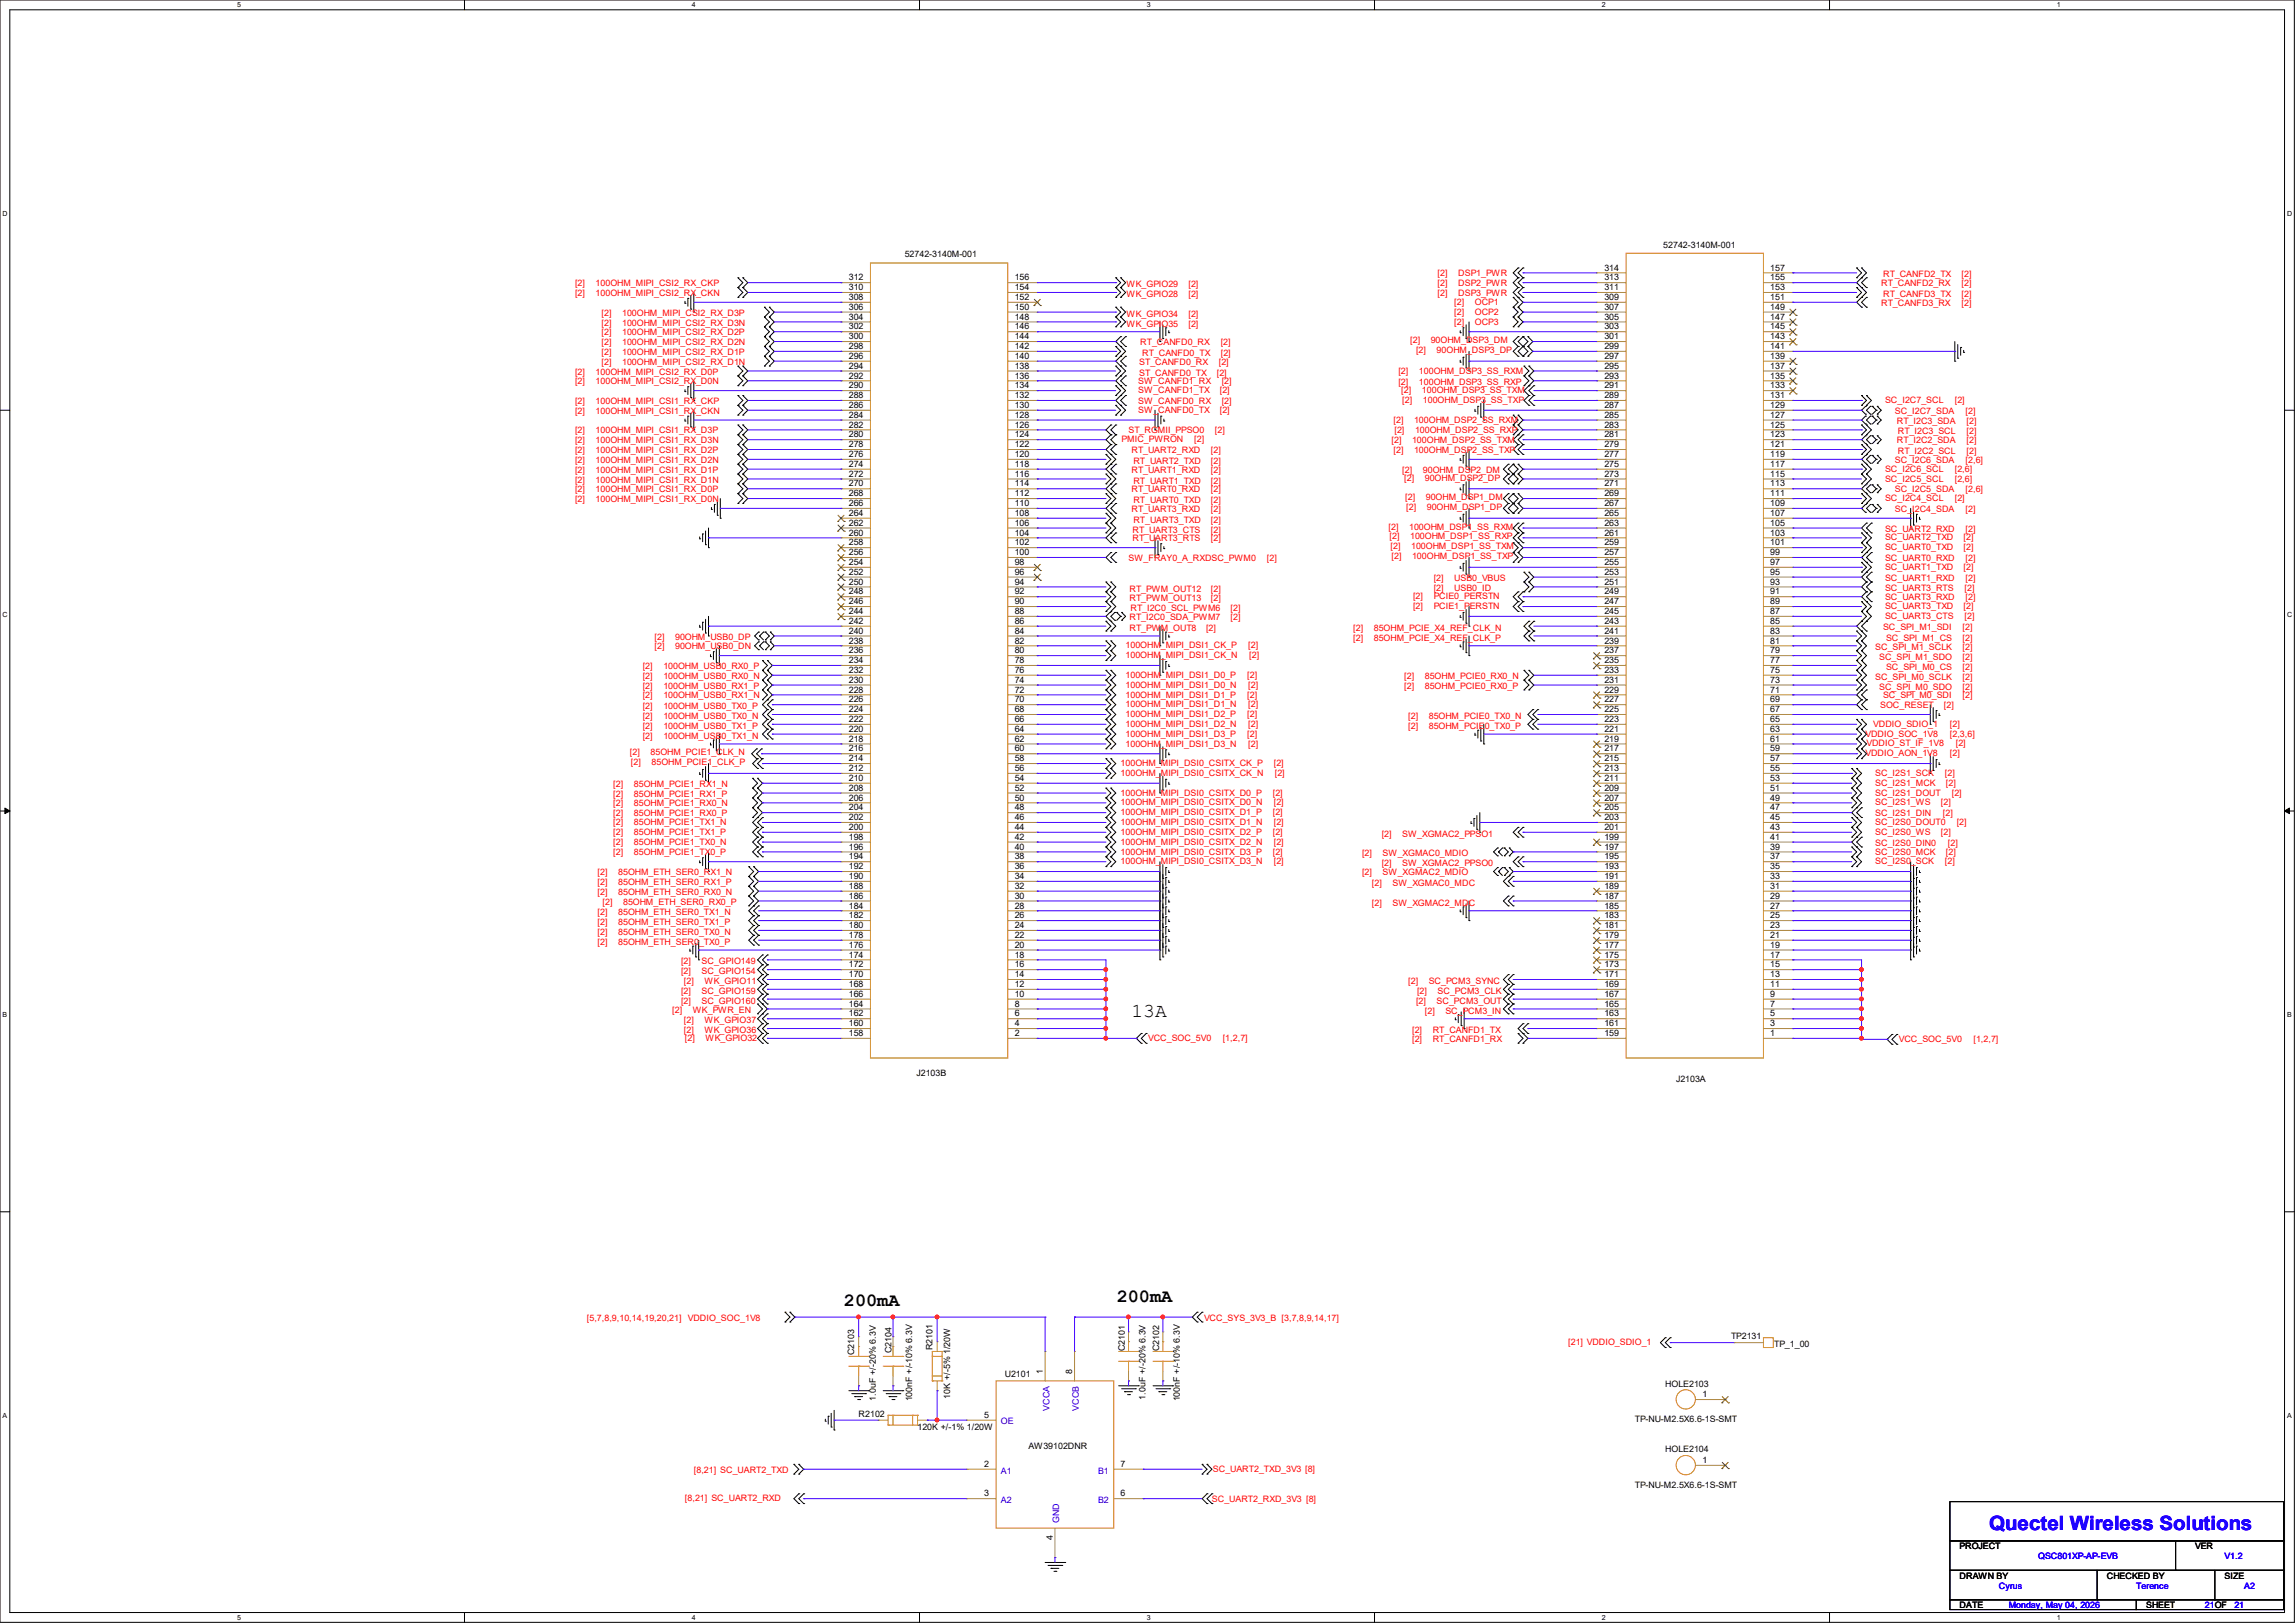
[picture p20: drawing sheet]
<svg xmlns="http://www.w3.org/2000/svg" width="297mm" height="210mm" viewBox="0 0 297 210" stroke-linecap="round" stroke-linejoin="round" font-family="sans-serif">
<defs><g id="words">
<text font-size="2.5" x="146.4" y="131.6">13A</text>
<text font-size="2.5" fill="#00f" x="257.4" y="198">Quectel Wireless Solutions</text>
<g font-size="2.4">
<text x="109.2" y="169">200mA</text>
<text x="144.5" y="168.4">200mA</text>
</g>
<g font-size="1.1">
<text x="117.1" y="33.2">52742-3140M-001</text>
<text x="207.6" y="35">314</text>
<text x="215.3" y="32.1">52742-3140M-001</text>
<text x="229.1" y="35">157</text>
<text x="109.9" y="41.4">304</text>
<text x="109.9" y="40.1">306</text>
<text x="109.9" y="38.8">308</text>
<text x="109.9" y="37.6">310</text>
<text x="109.9" y="36.3">312</text>
<text x="131.3" y="41.4">148</text>
<text x="131.3" y="40.1">150</text>
<text x="131.3" y="38.8">152</text>
<text x="131.3" y="37.6">154</text>
<text x="131.3" y="36.3">156</text>
<text x="207.6" y="41.4">305</text>
<text x="207.6" y="40.1">307</text>
<text x="207.6" y="38.8">309</text>
<text x="207.6" y="37.6">311</text>
<text x="207.6" y="36.3">313</text>
<text x="229.1" y="41.4">147</text>
<text x="229.1" y="40.1">149</text>
<text x="229.1" y="38.8">151</text>
<text x="229.1" y="37.6">153</text>
<text x="229.1" y="36.3">155</text>
<text x="109.9" y="47.7">294</text>
<text x="109.9" y="46.4">296</text>
<text x="109.9" y="45.2">298</text>
<text x="109.9" y="43.9">300</text>
<text x="109.9" y="42.6">302</text>
<text x="131.3" y="47.7">138</text>
<text x="131.3" y="46.4">140</text>
<text x="131.3" y="45.2">142</text>
<text x="131.3" y="43.9">144</text>
<text x="131.3" y="42.6">146</text>
<text x="207.6" y="47.7">295</text>
<text x="207.6" y="46.4">297</text>
<text x="207.6" y="45.2">299</text>
<text x="207.6" y="43.9">301</text>
<text x="207.6" y="42.6">303</text>
<text x="229.1" y="47.7">137</text>
<text x="229.1" y="46.4">139</text>
<text x="229.1" y="45.2">141</text>
<text x="229.1" y="43.9">143</text>
<text x="229.1" y="42.6">145</text>
<text x="109.9" y="52.8">286</text>
<text x="109.9" y="51.5">288</text>
<text x="109.9" y="50.3">290</text>
<text x="109.9" y="49">292</text>
<text x="131.3" y="52.8">130</text>
<text x="131.3" y="51.5">132</text>
<text x="131.3" y="50.3">134</text>
<text x="131.3" y="49">136</text>
<text x="207.6" y="52.8">287</text>
<text x="207.6" y="51.5">289</text>
<text x="207.6" y="50.3">291</text>
<text x="207.6" y="49">293</text>
<text x="229.1" y="52.8">129</text>
<text x="229.1" y="51.5">131</text>
<text x="229.1" y="50.3">133</text>
<text x="229.1" y="49">135</text>
<text x="109.9" y="59.1">276</text>
<text x="109.9" y="57.9">278</text>
<text x="109.9" y="56.6">280</text>
<text x="109.9" y="55.3">282</text>
<text x="109.9" y="54.1">284</text>
<text x="131.3" y="59.1">120</text>
<text x="131.3" y="57.9">122</text>
<text x="131.3" y="56.6">124</text>
<text x="131.3" y="55.3">126</text>
<text x="131.3" y="54.1">128</text>
<text x="207.6" y="59.1">277</text>
<text x="207.6" y="57.9">279</text>
<text x="207.6" y="56.6">281</text>
<text x="207.6" y="55.3">283</text>
<text x="207.6" y="54.1">285</text>
<text x="229.1" y="59.1">119</text>
<text x="229.1" y="57.9">121</text>
<text x="229.1" y="56.6">123</text>
<text x="229.1" y="55.3">125</text>
<text x="229.1" y="54.1">127</text>
<text x="109.9" y="65.5">266</text>
<text x="109.9" y="64.2">268</text>
<text x="109.9" y="63">270</text>
<text x="109.9" y="61.7">272</text>
<text x="109.9" y="60.4">274</text>
<text x="131.3" y="65.5">110</text>
<text x="131.3" y="64.2">112</text>
<text x="131.3" y="63">114</text>
<text x="131.3" y="61.7">116</text>
<text x="131.3" y="60.4">118</text>
<text x="207.6" y="65.5">267</text>
<text x="207.6" y="64.2">269</text>
<text x="207.6" y="63">271</text>
<text x="207.6" y="61.7">273</text>
<text x="207.6" y="60.4">275</text>
<text x="229.1" y="65.5">109</text>
<text x="229.1" y="64.2">111</text>
<text x="229.1" y="63">113</text>
<text x="229.1" y="61.7">115</text>
<text x="229.1" y="60.4">117</text>
<text x="109.9" y="71.8">256</text>
<text x="109.9" y="70.6">258</text>
<text x="109.9" y="69.3">260</text>
<text x="109.9" y="68">262</text>
<text x="109.9" y="66.8">264</text>
<text x="131.3" y="71.8">100</text>
<text x="131.3" y="70.6">102</text>
<text x="131.3" y="69.3">104</text>
<text x="131.3" y="68">106</text>
<text x="131.3" y="66.8">108</text>
<text x="207.6" y="71.8">257</text>
<text x="207.6" y="70.6">259</text>
<text x="207.6" y="69.3">261</text>
<text x="207.6" y="68">263</text>
<text x="207.6" y="66.8">265</text>
<text x="229.1" y="71.8">99</text>
<text x="229.1" y="70.6">101</text>
<text x="229.1" y="69.3">103</text>
<text x="229.1" y="68">105</text>
<text x="229.1" y="66.8">107</text>
<text x="109.9" y="76.9">248</text>
<text x="109.9" y="75.7">250</text>
<text x="109.9" y="74.4">252</text>
<text x="109.9" y="73.1">254</text>
<text x="131.3" y="76.9">92</text>
<text x="131.3" y="75.7">94</text>
<text x="131.3" y="74.4">96</text>
<text x="131.3" y="73.1">98</text>
<text x="207.6" y="76.9">249</text>
<text x="207.6" y="75.7">251</text>
<text x="207.6" y="74.4">253</text>
<text x="207.6" y="73.1">255</text>
<text x="229.1" y="76.9">91</text>
<text x="229.1" y="75.7">93</text>
<text x="229.1" y="74.4">95</text>
<text x="229.1" y="73.1">97</text>
<text x="109.9" y="83.3">238</text>
<text x="109.9" y="82">240</text>
<text x="109.9" y="80.7">242</text>
<text x="109.9" y="79.5">244</text>
<text x="109.9" y="78.2">246</text>
<text x="131.3" y="83.3">82</text>
<text x="131.3" y="82">84</text>
<text x="131.3" y="80.7">86</text>
<text x="131.3" y="79.5">88</text>
<text x="131.3" y="78.2">90</text>
<text x="207.6" y="83.3">239</text>
<text x="207.6" y="82">241</text>
<text x="207.6" y="80.7">243</text>
<text x="207.6" y="79.5">245</text>
<text x="207.6" y="78.2">247</text>
<text x="229.1" y="83.3">81</text>
<text x="229.1" y="82">83</text>
<text x="229.1" y="80.7">85</text>
<text x="229.1" y="79.5">87</text>
<text x="229.1" y="78.2">89</text>
<text x="109.9" y="89.6">228</text>
<text x="109.9" y="88.4">230</text>
<text x="109.9" y="87.1">232</text>
<text x="109.9" y="85.8">234</text>
<text x="109.9" y="84.5">236</text>
<text x="131.3" y="89.6">72</text>
<text x="131.3" y="88.4">74</text>
<text x="131.3" y="87.1">76</text>
<text x="131.3" y="85.8">78</text>
<text x="131.3" y="84.5">80</text>
<text x="207.6" y="89.6">229</text>
<text x="207.6" y="88.4">231</text>
<text x="207.6" y="87.1">233</text>
<text x="207.6" y="85.8">235</text>
<text x="207.6" y="84.5">237</text>
<text x="229.1" y="89.6">71</text>
<text x="229.1" y="88.4">73</text>
<text x="229.1" y="87.1">75</text>
<text x="229.1" y="85.8">77</text>
<text x="229.1" y="84.5">79</text>
<text x="109.9" y="96">218</text>
<text x="109.9" y="94.7">220</text>
<text x="109.9" y="93.4">222</text>
<text x="109.9" y="92.2">224</text>
<text x="109.9" y="90.9">226</text>
<text x="131.3" y="96">62</text>
<text x="131.3" y="94.7">64</text>
<text x="131.3" y="93.4">66</text>
<text x="131.3" y="92.2">68</text>
<text x="131.3" y="90.9">70</text>
<text x="207.6" y="96">219</text>
<text x="207.6" y="94.7">221</text>
<text x="207.6" y="93.4">223</text>
<text x="207.6" y="92.2">225</text>
<text x="207.6" y="90.9">227</text>
<text x="229.1" y="96">61</text>
<text x="229.1" y="94.7">63</text>
<text x="229.1" y="93.4">65</text>
<text x="229.1" y="92.2">67</text>
<text x="229.1" y="90.9">69</text>
<text x="109.9" y="101.1">210</text>
<text x="109.9" y="99.8">212</text>
<text x="109.9" y="98.5">214</text>
<text x="109.9" y="97.2">216</text>
<text x="131.3" y="101.1">54</text>
<text x="131.3" y="99.8">56</text>
<text x="131.3" y="98.5">58</text>
<text x="131.3" y="97.2">60</text>
<text x="207.6" y="101.1">211</text>
<text x="207.6" y="99.8">213</text>
<text x="207.6" y="98.5">215</text>
<text x="207.6" y="97.2">217</text>
<text x="229.1" y="101.1">53</text>
<text x="229.1" y="99.8">55</text>
<text x="229.1" y="98.5">57</text>
<text x="229.1" y="97.2">59</text>
<text x="109.9" y="107.4">200</text>
<text x="109.9" y="106.1">202</text>
<text x="109.9" y="104.9">204</text>
<text x="109.9" y="103.6">206</text>
<text x="109.9" y="102.3">208</text>
<text x="131.3" y="107.4">44</text>
<text x="131.3" y="106.1">46</text>
<text x="131.3" y="104.9">48</text>
<text x="131.3" y="103.6">50</text>
<text x="131.3" y="102.3">52</text>
<text x="207.6" y="107.4">201</text>
<text x="207.6" y="106.1">203</text>
<text x="207.6" y="104.9">205</text>
<text x="207.6" y="103.6">207</text>
<text x="207.6" y="102.3">209</text>
<text x="229.1" y="107.4">43</text>
<text x="229.1" y="106.1">45</text>
<text x="229.1" y="104.9">47</text>
<text x="229.1" y="103.6">49</text>
<text x="229.1" y="102.3">51</text>
<text x="109.9" y="113.8">190</text>
<text x="109.9" y="112.5">192</text>
<text x="109.9" y="111.2">194</text>
<text x="109.9" y="109.9">196</text>
<text x="109.9" y="108.7">198</text>
<text x="131.3" y="113.8">34</text>
<text x="131.3" y="112.5">36</text>
<text x="131.3" y="111.2">38</text>
<text x="131.3" y="109.9">40</text>
<text x="131.3" y="108.7">42</text>
<text x="207.6" y="113.8">191</text>
<text x="207.6" y="112.5">193</text>
<text x="207.6" y="111.2">195</text>
<text x="207.6" y="109.9">197</text>
<text x="207.6" y="108.7">199</text>
<text x="229.1" y="113.8">33</text>
<text x="229.1" y="112.5">35</text>
<text x="229.1" y="111.2">37</text>
<text x="229.1" y="109.9">39</text>
<text x="229.1" y="108.7">41</text>
<text x="109.9" y="118.8">182</text>
<text x="109.9" y="117.6">184</text>
<text x="109.9" y="116.3">186</text>
<text x="109.9" y="115">188</text>
<text x="131.3" y="118.8">26</text>
<text x="131.3" y="117.6">28</text>
<text x="131.3" y="116.3">30</text>
<text x="131.3" y="115">32</text>
<text x="207.6" y="118.8">183</text>
<text x="207.6" y="117.6">185</text>
<text x="207.6" y="116.3">187</text>
<text x="207.6" y="115">189</text>
<text x="229.1" y="118.8">25</text>
<text x="229.1" y="117.6">27</text>
<text x="229.1" y="116.3">29</text>
<text x="229.1" y="115">31</text>
<text x="109.9" y="125.2">172</text>
<text x="109.9" y="123.9">174</text>
<text x="109.9" y="122.6">176</text>
<text x="109.9" y="121.4">178</text>
<text x="109.9" y="120.1">180</text>
<text x="131.3" y="125.2">16</text>
<text x="131.3" y="123.9">18</text>
<text x="131.3" y="122.6">20</text>
<text x="131.3" y="121.4">22</text>
<text x="131.3" y="120.1">24</text>
<text x="207.6" y="125.2">173</text>
<text x="207.6" y="123.9">175</text>
<text x="207.6" y="122.6">177</text>
<text x="207.6" y="121.4">179</text>
<text x="207.6" y="120.1">181</text>
<text x="229.1" y="125.2">15</text>
<text x="229.1" y="123.9">17</text>
<text x="229.1" y="122.6">19</text>
<text x="229.1" y="121.4">21</text>
<text x="229.1" y="120.1">23</text>
<text x="109.9" y="131.5">162</text>
<text x="109.9" y="130.3">164</text>
<text x="109.9" y="129">166</text>
<text x="109.9" y="127.7">168</text>
<text x="109.9" y="126.5">170</text>
<text x="131.3" y="131.5">6</text>
<text x="131.3" y="130.3">8</text>
<text x="131.3" y="129">10</text>
<text x="131.3" y="127.7">12</text>
<text x="131.3" y="126.5">14</text>
<text x="207.6" y="131.5">163</text>
<text x="207.6" y="130.3">165</text>
<text x="207.6" y="129">167</text>
<text x="207.6" y="127.7">169</text>
<text x="207.6" y="126.5">171</text>
<text x="229.1" y="131.5">5</text>
<text x="229.1" y="130.3">7</text>
<text x="229.1" y="129">9</text>
<text x="229.1" y="127.7">11</text>
<text x="229.1" y="126.5">13</text>
<text x="109.9" y="134.1">158</text>
<text x="109.9" y="132.8">160</text>
<text x="131.3" y="134.1">2</text>
<text x="131.3" y="132.8">4</text>
<text x="207.6" y="134.1">159</text>
<text x="207.6" y="132.8">161</text>
<text x="229.1" y="134.1">1</text>
<text x="229.1" y="132.8">3</text>
<text x="118.6" y="139.3">J2103B</text>
<text x="216.9" y="140">J2103A</text>
<text x="224" y="173.3">TP2131</text>
<text x="110.5" y="175.4" transform="rotate(-90 110.5 175.4)">C2103</text>
<text x="115.4" y="175.1" transform="rotate(-90 115.4 175.1)">C2104</text>
<text x="120.7" y="174.7" transform="rotate(-90 120.7 174.7)">R2101</text>
<text x="130" y="178.1">U2101</text>
<text x="135" y="177.8" transform="rotate(-90 135 177.8)">1</text>
<text x="138.8" y="177.8" transform="rotate(-90 138.8 177.8)">8</text>
<text x="145.6" y="174.9" transform="rotate(-90 145.6 174.9)">C2101</text>
<text x="150" y="174.9" transform="rotate(-90 150 174.9)">C2102</text>
<text x="215.5" y="179.4">HOLE2103</text>
<text x="229.6" y="174.3">TP_1_00</text>
<text x="111.1" y="183.4">R2102</text>
<text x="113.3" y="181.2" transform="rotate(-90 113.3 181.2)">1.0uF +/-20% 6.3V</text>
<text x="118" y="181.4" transform="rotate(-90 118 181.4)">100nF +/-10% 6.3V</text>
<text x="118.7" y="185">120K +/-1% 1/20W</text>
<text x="123" y="181" transform="rotate(-90 123 181)">10K +/-5% 1/20W</text>
<text x="127.4" y="183.5">5</text>
<text x="148.3" y="181.1" transform="rotate(-90 148.3 181.1)">1.0uF +/-20% 6.3V</text>
<text x="152.7" y="181.4" transform="rotate(-90 152.7 181.4)">100nF +/-10% 6.3V</text>
<text x="211.6" y="184">TP-NU-M2.5X6.6-1S-SMT</text>
<text x="220.3" y="180.8">1</text>
<text x="127.4" y="189.8">2</text>
<text x="133.1" y="187.5">AW39102DNR</text>
<text x="145" y="189.8">7</text>
<text x="215.5" y="187.9">HOLE2104</text>
<text x="220.3" y="189.3">1</text>
<text x="127.4" y="193.6">3</text>
<text x="145" y="193.6">6</text>
<text x="211.6" y="192.5">TP-NU-M2.5X6.6-1S-SMT</text>
<text x="136.2" y="199.3" transform="rotate(-90 136.2 199.3)">4</text>
<text x="253.6" y="200.5">PROJECT</text>
<text x="284.1" y="200.5">VER</text>
<text x="253.6" y="208.1">DATE</text>
<text x="253.6" y="204.3">DRAWN BY</text>
<text x="272.7" y="204.3">CHECKED BY</text>
<text x="277.7" y="208.1">SHEET</text>
<text x="287.9" y="204.3">SIZE</text>
</g>
<g font-size="1.1" fill="#f00">
<text x="186.1" y="35.8">[2]</text>
<text x="188.7" y="35.8">DSP1_PWR</text>
<text x="243.7" y="35.9">RT_CANFD2_TX</text>
<text x="253.9" y="35.9">[2]</text>
<text x="74.4" y="37">[2]</text>
<text x="74.4" y="38.3">[2]</text>
<text x="77.1" y="37">100OHM_MIPI_CSI2_RX_CKP</text>
<text x="77.1" y="38.3">100OHM_MIPI_CSI2_RX_CKN</text>
<text x="77.8" y="40.9">[2]</text>
<text x="80.5" y="40.9">100OHM_MIPI_CSI2_RX_D3P</text>
<text x="145.8" y="37.2">WK_GPIO29</text>
<text x="145.8" y="38.4">WK_GPIO28</text>
<text x="145.8" y="41">WK_GPIO34</text>
<text x="153.8" y="37.2">[2]</text>
<text x="153.8" y="38.4">[2]</text>
<text x="153.8" y="41">[2]</text>
<text x="186.1" y="37">[2]</text>
<text x="186.1" y="38.3">[2]</text>
<text x="188.2" y="39.5">[2]</text>
<text x="188.2" y="40.7">[2]</text>
<text x="188.2" y="42">[2]</text>
<text x="188.7" y="37">DSP2_PWR</text>
<text x="188.7" y="38.3">DSP3_PWR</text>
<text x="190.9" y="39.5">OCP1</text>
<text x="190.9" y="40.7">OCP2</text>
<text x="190.9" y="42">OCP3</text>
<text x="243.5" y="37">RT_CANFD2_RX</text>
<text x="243.5" y="39.6">RT_CANFD3_RX</text>
<text x="243.7" y="38.4">RT_CANFD3_TX</text>
<text x="253.9" y="37">[2]</text>
<text x="253.9" y="39.6">[2]</text>
<text x="253.9" y="38.4">[2]</text>
<text x="77.8" y="42.1">[2]</text>
<text x="77.8" y="43.4">[2]</text>
<text x="77.8" y="44.7">[2]</text>
<text x="77.8" y="45.9">[2]</text>
<text x="77.8" y="47.2">[2]</text>
<text x="80.5" y="42.1">100OHM_MIPI_CSI2_RX_D3N</text>
<text x="80.5" y="43.4">100OHM_MIPI_CSI2_RX_D2P</text>
<text x="80.5" y="44.7">100OHM_MIPI_CSI2_RX_D2N</text>
<text x="80.5" y="45.9">100OHM_MIPI_CSI2_RX_D1P</text>
<text x="80.5" y="47.2">100OHM_MIPI_CSI2_RX_D1N</text>
<text x="145.8" y="42.2">WK_GPIO35</text>
<text x="147.4" y="47.2">ST_CANFD0_RX</text>
<text x="147.6" y="44.7">RT_CANFD0_RX</text>
<text x="147.8" y="46.1">RT_CANFD0_TX</text>
<text x="153.8" y="42.2">[2]</text>
<text x="157.7" y="47.2">[2]</text>
<text x="158" y="44.7">[2]</text>
<text x="158" y="46.1">[2]</text>
<text x="182.5" y="44.4">[2]</text>
<text x="183.3" y="45.7">[2]</text>
<text x="185.2" y="44.4">90OHM_DSP3_DM</text>
<text x="185.9" y="45.7">90OHM_DSP3_DP</text>
<text x="74.4" y="48.5">[2]</text>
<text x="74.4" y="49.7">[2]</text>
<text x="74.4" y="52.3">[2]</text>
<text x="74.4" y="53.6">[2]</text>
<text x="77.1" y="48.5">100OHM_MIPI_CSI2_RX_D0P</text>
<text x="77.1" y="49.7">100OHM_MIPI_CSI2_RX_D0N</text>
<text x="77.1" y="52.3">100OHM_MIPI_CSI1_RX_CKP</text>
<text x="77.1" y="53.6">100OHM_MIPI_CSI1_RX_CKN</text>
<text x="147.3" y="49.7">SW_CANFD1_RX</text>
<text x="147.3" y="50.9">SW_CANFD1_TX</text>
<text x="147.3" y="52.3">SW_CANFD0_RX</text>
<text x="147.3" y="53.4">SW_CANFD0_TX</text>
<text x="147.4" y="48.6">ST_CANFD0_TX</text>
<text x="157.5" y="48.6">[2]</text>
<text x="157.9" y="50.9">[2]</text>
<text x="157.9" y="53.4">[2]</text>
<text x="158.1" y="49.7">[2]</text>
<text x="158.1" y="52.3">[2]</text>
<text x="181" y="48.3">[2]</text>
<text x="181" y="49.9">[2]</text>
<text x="181.5" y="52.2">[2]</text>
<text x="183.6" y="48.3">100OHM_DSP3_SS_RXM</text>
<text x="183.6" y="49.9">100OHM_DSP3_SS_RXP</text>
<text x="184" y="50.9">100OHM_DSP3_SS_TXM</text>
<text x="184.1" y="52.2">100OHM_DSP3_SS_TXP</text>
<text x="244" y="52.2">SC_I2C7_SCL</text>
<text x="245.2" y="53.6">SC_I2C7_SDA</text>
<text x="253" y="52.2">[2]</text>
<text x="254.4" y="53.6">[2]</text>
<text x="74.4" y="56.1">[2]</text>
<text x="74.4" y="57.4">[2]</text>
<text x="74.4" y="58.6">[2]</text>
<text x="74.4" y="59.9">[2]</text>
<text x="77.1" y="56.1">100OHM_MIPI_CSI1_RX_D3P</text>
<text x="77.1" y="57.4">100OHM_MIPI_CSI1_RX_D3N</text>
<text x="77.1" y="58.6">100OHM_MIPI_CSI1_RX_D2P</text>
<text x="77.1" y="59.9">100OHM_MIPI_CSI1_RX_D2N</text>
<text x="145.2" y="57.2">PMIC_PWRON</text>
<text x="146" y="56.1">ST_RGMII_PPSO0</text>
<text x="146.4" y="58.6">RT_UART2_RXD</text>
<text x="154.6" y="57.2">[2]</text>
<text x="156.7" y="58.6">[2]</text>
<text x="157.2" y="56.1">[2]</text>
<text x="180.1" y="57.4">[2]</text>
<text x="180.3" y="54.7">[2]</text>
<text x="180.3" y="58.6">[2]</text>
<text x="180.5" y="56">[2]</text>
<text x="182.7" y="57.4">100OHM_DSP2_SS_TXM</text>
<text x="183" y="54.7">100OHM_DSP2_SS_RXM</text>
<text x="183" y="58.6">100OHM_DSP2_SS_TXP</text>
<text x="183.1" y="56">100OHM_DSP2_SS_RXP</text>
<text x="245.2" y="59.9">SC_I2C6_SDA</text>
<text x="245.5" y="54.8">RT_I2C3_SDA</text>
<text x="245.5" y="57.4">RT_I2C2_SDA</text>
<text x="245.6" y="56.2">RT_I2C3_SCL</text>
<text x="245.6" y="58.8">RT_I2C2_SCL</text>
<text x="254.4" y="59.9">[2,6]</text>
<text x="254.5" y="54.8">[2]</text>
<text x="254.5" y="57.4">[2]</text>
<text x="254.5" y="56.2">[2]</text>
<text x="254.5" y="58.8">[2]</text>
<text x="74.4" y="61.2">[2]</text>
<text x="74.4" y="62.4">[2]</text>
<text x="74.4" y="63.7">[2]</text>
<text x="74.4" y="65">[2]</text>
<text x="77.1" y="61.2">100OHM_MIPI_CSI1_RX_D1P</text>
<text x="77.1" y="62.4">100OHM_MIPI_CSI1_RX_D1N</text>
<text x="77.1" y="63.7">100OHM_MIPI_CSI1_RX_D0P</text>
<text x="77.1" y="65">100OHM_MIPI_CSI1_RX_D0N</text>
<text x="146.4" y="61.2">RT_UART1_RXD</text>
<text x="146.4" y="63.7">RT_UART0_RXD</text>
<text x="146.7" y="60">RT_UART2_TXD</text>
<text x="146.7" y="62.6">RT_UART1_TXD</text>
<text x="146.7" y="65.1">RT_UART0_TXD</text>
<text x="156.7" y="61.2">[2]</text>
<text x="156.7" y="63.7">[2]</text>
<text x="156.7" y="60">[2]</text>
<text x="156.7" y="62.6">[2]</text>
<text x="156.7" y="65.1">[2]</text>
<text x="181.5" y="61.2">[2]</text>
<text x="181.7" y="62.2">[2]</text>
<text x="181.9" y="64.7">[2]</text>
<text x="182" y="66">[2]</text>
<text x="184.1" y="61.2">90OHM_DSP2_DM</text>
<text x="184.4" y="62.2">90OHM_DSP2_DP</text>
<text x="184.5" y="64.7">90OHM_DSP1_DM</text>
<text x="184.7" y="66">90OHM_DSP1_DP</text>
<text x="244" y="61">SC_I2C6_SCL</text>
<text x="244" y="62.3">SC_I2C5_SCL</text>
<text x="244" y="64.9">SC_I2C4_SCL</text>
<text x="245.2" y="63.7">SC_I2C5_SDA</text>
<text x="253" y="61">[2,6]</text>
<text x="253" y="62.3">[2,6]</text>
<text x="253" y="64.9">[2]</text>
<text x="254.4" y="63.7">[2,6]</text>
<text x="146.4" y="66.3">RT_UART3_RXD</text>
<text x="146.6" y="68.9">RT_UART3_CTS</text>
<text x="146.6" y="70.1">RT_UART3_RTS</text>
<text x="146.7" y="67.7">RT_UART3_TXD</text>
<text x="156.7" y="66.3">[2]</text>
<text x="156.7" y="68.9">[2]</text>
<text x="156.7" y="70.1">[2]</text>
<text x="156.7" y="67.7">[2]</text>
<text x="179.7" y="68.5">[2]</text>
<text x="179.8" y="69.8">[2]</text>
<text x="180" y="71.1">[2]</text>
<text x="182.4" y="68.5">100OHM_DSP1_SS_RXM</text>
<text x="182.5" y="69.8">100OHM_DSP1_SS_RXP</text>
<text x="182.6" y="71.1">100OHM_DSP1_SS_TXM</text>
<text x="244" y="68.8">SC_UART2_RXD</text>
<text x="244" y="69.9">SC_UART2_TXD</text>
<text x="244" y="71.2">SC_UART0_TXD</text>
<text x="245.2" y="66.3">SC_I2C4_SDA</text>
<text x="254.1" y="69.9">[2]</text>
<text x="254.1" y="71.2">[2]</text>
<text x="254.4" y="68.8">[2]</text>
<text x="254.4" y="66.3">[2]</text>
<text x="146" y="72.6">SW_FRAY0_A_RXDSC_PWM0</text>
<text x="146.2" y="76.5">RT_PWM_OUT12</text>
<text x="146.2" y="77.8">RT_PWM_OUT13</text>
<text x="156.7" y="76.5">[2]</text>
<text x="156.7" y="77.8">[2]</text>
<text x="164" y="72.6">[2]</text>
<text x="180.1" y="72.4">[2]</text>
<text x="182.7" y="72.4">100OHM_DSP1_SS_TXP</text>
<text x="182.9" y="77.6">[2]</text>
<text x="185.5" y="75.1">[2]</text>
<text x="185.5" y="76.4">[2]</text>
<text x="185.5" y="77.6">PCIE0_PERSTN</text>
<text x="188.2" y="75.1">USB0_VBUS</text>
<text x="188.2" y="76.4">USB0_ID</text>
<text x="244" y="72.6">SC_UART0_RXD</text>
<text x="244" y="73.7">SC_UART1_TXD</text>
<text x="244" y="75.1">SC_UART1_RXD</text>
<text x="244" y="76.4">SC_UART3_RTS</text>
<text x="244" y="77.7">SC_UART3_RXD</text>
<text x="254.1" y="73.7">[2]</text>
<text x="254.2" y="76.4">[2]</text>
<text x="254.4" y="72.6">[2]</text>
<text x="254.4" y="75.1">[2]</text>
<text x="254.4" y="77.7">[2]</text>
<text x="84.7" y="82.8">[2]</text>
<text x="87.4" y="82.8">90OHM_USB0_DP</text>
<text x="145.7" y="83.9">100OHM_MIPI_DSI1_CK_P</text>
<text x="146.2" y="80.2">RT_I2C0_SDA_PWM7</text>
<text x="146.2" y="81.6">RT_PWM_OUT8</text>
<text x="146.3" y="79.1">RT_I2C0_SCL_PWM6</text>
<text x="156.1" y="81.6">[2]</text>
<text x="159.3" y="80.2">[2]</text>
<text x="159.3" y="79.1">[2]</text>
<text x="161.5" y="83.9">[2]</text>
<text x="175.1" y="81.6">[2]</text>
<text x="175.1" y="82.9">[2]</text>
<text x="177.8" y="81.6">85OHM_PCIE_X4_REF_CLK_N</text>
<text x="177.8" y="82.9">85OHM_PCIE_X4_REF_CLK_P</text>
<text x="182.9" y="78.8">[2]</text>
<text x="185.5" y="78.8">PCIE1_PERSTN</text>
<text x="243.7" y="81.5">SC_SPI_M1_SDI</text>
<text x="244" y="78.8">SC_UART3_TXD</text>
<text x="244" y="80.1">SC_UART3_CTS</text>
<text x="244.1" y="82.9">SC_SPI_M1_CS</text>
<text x="254" y="81.5">[2]</text>
<text x="254" y="82.9">[2]</text>
<text x="254.1" y="78.8">[2]</text>
<text x="254.2" y="80.1">[2]</text>
<text x="83.2" y="86.6">[2]</text>
<text x="83.2" y="87.8">[2]</text>
<text x="83.2" y="89.1">[2]</text>
<text x="84.7" y="84">[2]</text>
<text x="85.8" y="86.6">100OHM_USB0_RX0_P</text>
<text x="85.8" y="87.8">100OHM_USB0_RX0_N</text>
<text x="85.8" y="89.1">100OHM_USB0_RX1_P</text>
<text x="87.4" y="84">90OHM_USB0_DN</text>
<text x="145.7" y="85.2">100OHM_MIPI_DSI1_CK_N</text>
<text x="145.7" y="87.7">100OHM_MIPI_DSI1_D0_P</text>
<text x="145.7" y="89">100OHM_MIPI_DSI1_D0_N</text>
<text x="161.4" y="87.7">[2]</text>
<text x="161.5" y="89">[2]</text>
<text x="161.7" y="85.2">[2]</text>
<text x="181.7" y="87.8">[2]</text>
<text x="181.7" y="89.1">[2]</text>
<text x="184.4" y="87.8">85OHM_PCIE0_RX0_N</text>
<text x="184.4" y="89.1">85OHM_PCIE0_RX0_P</text>
<text x="242.7" y="84.2">SC_SPI_M1_SCLK</text>
<text x="242.7" y="88">SC_SPI_M0_SCLK</text>
<text x="243.2" y="85.4">SC_SPI_M1_SDO</text>
<text x="243.2" y="89.2">SC_SPI_M0_SDO</text>
<text x="244.1" y="86.7">SC_SPI_M0_CS</text>
<text x="254" y="84.2">[2]</text>
<text x="254" y="88">[2]</text>
<text x="254" y="85.4">[2]</text>
<text x="254" y="89.2">[2]</text>
<text x="254" y="86.7">[2]</text>
<text x="83.2" y="90.4">[2]</text>
<text x="83.2" y="91.8">[2]</text>
<text x="83.2" y="93.1">[2]</text>
<text x="83.2" y="94.3">[2]</text>
<text x="83.2" y="95.6">[2]</text>
<text x="85.8" y="90.4">100OHM_USB0_RX1_N</text>
<text x="85.8" y="91.8">100OHM_USB0_TX0_P</text>
<text x="85.8" y="93.1">100OHM_USB0_TX0_N</text>
<text x="85.8" y="94.3">100OHM_USB0_TX1_P</text>
<text x="85.8" y="95.6">100OHM_USB0_TX1_N</text>
<text x="145.7" y="90.3">100OHM_MIPI_DSI1_D1_P</text>
<text x="145.7" y="91.5">100OHM_MIPI_DSI1_D1_N</text>
<text x="145.7" y="92.8">100OHM_MIPI_DSI1_D2_P</text>
<text x="145.7" y="94.1">100OHM_MIPI_DSI1_D2_N</text>
<text x="145.7" y="95.3">100OHM_MIPI_DSI1_D3_P</text>
<text x="161.4" y="90.3">[2]</text>
<text x="161.4" y="92.8">[2]</text>
<text x="161.4" y="95.3">[2]</text>
<text x="161.5" y="91.5">[2]</text>
<text x="161.5" y="94.1">[2]</text>
<text x="182.2" y="93.1">[2]</text>
<text x="182.2" y="94.3">[2]</text>
<text x="184.9" y="93.1">85OHM_PCIE0_TX0_N</text>
<text x="184.9" y="94.3">85OHM_PCIE0_TX0_P</text>
<text x="241.4" y="95.3">VDDIO_SOC_1V8</text>
<text x="242.4" y="94.1">VDDIO_SDIO_1</text>
<text x="243.3" y="91.7">SOC_RESET</text>
<text x="243.7" y="90.4">SC_SPI_M0_SDI</text>
<text x="251.6" y="91.7">[2]</text>
<text x="252.3" y="95.3">[2,3,6]</text>
<text x="252.3" y="94.1">[2]</text>
<text x="254" y="90.4">[2]</text>
<text x="79.4" y="101.8">[2]</text>
<text x="81.5" y="97.8">[2]</text>
<text x="81.7" y="99">[2]</text>
<text x="82" y="101.8">85OHM_PCIE1_RX1_N</text>
<text x="84.2" y="97.8">85OHM_PCIE1_CLK_N</text>
<text x="84.3" y="99">85OHM_PCIE1_CLK_P</text>
<text x="145" y="99.1">100OHM_MIPI_DSI0_CSITX_CK_P</text>
<text x="145" y="100.4">100OHM_MIPI_DSI0_CSITX_CK_N</text>
<text x="145.7" y="96.6">100OHM_MIPI_DSI1_D3_N</text>
<text x="161.5" y="96.6">[2]</text>
<text x="164.8" y="99.1">[2]</text>
<text x="165" y="100.4">[2]</text>
<text x="241.4" y="97.9">VDDIO_AON_1V8</text>
<text x="241.5" y="96.5">VDDIO_ST_IF_1V8</text>
<text x="242.7" y="100.4">SC_I2S1_SCK</text>
<text x="242.7" y="101.7">SC_I2S1_MCK</text>
<text x="251.7" y="100.4">[2]</text>
<text x="251.8" y="101.7">[2]</text>
<text x="252.3" y="97.9">[2]</text>
<text x="253.1" y="96.5">[2]</text>
<text x="79.4" y="103.1">[2]</text>
<text x="79.4" y="104.4">[2]</text>
<text x="79.4" y="105.6">[2]</text>
<text x="79.4" y="106.8">[2]</text>
<text x="82" y="103.1">85OHM_PCIE1_RX1_P</text>
<text x="82" y="104.4">85OHM_PCIE1_RX0_N</text>
<text x="82" y="105.6">85OHM_PCIE1_RX0_P</text>
<text x="82" y="106.8">85OHM_PCIE1_TX1_N</text>
<text x="145" y="103">100OHM_MIPI_DSI0_CSITX_D0_P</text>
<text x="145" y="104.2">100OHM_MIPI_DSI0_CSITX_D0_N</text>
<text x="145" y="105.5">100OHM_MIPI_DSI0_CSITX_D1_P</text>
<text x="145" y="106.8">100OHM_MIPI_DSI0_CSITX_D1_N</text>
<text x="164.7" y="103">[2]</text>
<text x="164.7" y="105.5">[2]</text>
<text x="164.8" y="104.2">[2]</text>
<text x="164.8" y="106.8">[2]</text>
<text x="242.7" y="103">SC_I2S1_DOUT</text>
<text x="242.7" y="104.2">SC_I2S1_WS</text>
<text x="242.7" y="105.6">SC_I2S1_DIN</text>
<text x="242.7" y="106.8">SC_I2S0_DOUT0</text>
<text x="251.2" y="104.2">[2]</text>
<text x="251.4" y="105.6">[2]</text>
<text x="252.6" y="103">[2]</text>
<text x="253.2" y="106.8">[2]</text>
<text x="77.3" y="113.2">[2]</text>
<text x="79.4" y="108">[2]</text>
<text x="79.4" y="109.3">[2]</text>
<text x="79.4" y="110.6">[2]</text>
<text x="80" y="113.2">85OHM_ETH_SER0_RX1_N</text>
<text x="82" y="108">85OHM_PCIE1_TX1_P</text>
<text x="82" y="109.3">85OHM_PCIE1_TX0_N</text>
<text x="82" y="110.6">85OHM_PCIE1_TX0_P</text>
<text x="145" y="108">100OHM_MIPI_DSI0_CSITX_D2_P</text>
<text x="145" y="109.3">100OHM_MIPI_DSI0_CSITX_D2_N</text>
<text x="145" y="110.6">100OHM_MIPI_DSI0_CSITX_D3_P</text>
<text x="145" y="111.8">100OHM_MIPI_DSI0_CSITX_D3_N</text>
<text x="164.7" y="108">[2]</text>
<text x="164.7" y="110.6">[2]</text>
<text x="164.8" y="109.3">[2]</text>
<text x="164.8" y="111.8">[2]</text>
<text x="176.3" y="110.7">[2]</text>
<text x="176.3" y="113.2">[2]</text>
<text x="178.8" y="108.3">[2]</text>
<text x="178.8" y="112.1">[2]</text>
<text x="178.9" y="110.7">SW_XGMAC0_MDIO</text>
<text x="178.9" y="113.2">SW_XGMAC2_MDIO</text>
<text x="181.5" y="108.3">SW_XGMAC2_PPSO1</text>
<text x="181.5" y="112.1">SW_XGMAC2_PPSO0</text>
<text x="242.7" y="108">SC_I2S0_WS</text>
<text x="242.7" y="109.4">SC_I2S0_DIN0</text>
<text x="242.7" y="110.6">SC_I2S0_MCK</text>
<text x="242.7" y="111.8">SC_I2S0_SCK</text>
<text x="251.2" y="108">[2]</text>
<text x="251.7" y="111.8">[2]</text>
<text x="251.8" y="110.6">[2]</text>
<text x="252.1" y="109.4">[2]</text>
<text x="77.3" y="114.5">[2]</text>
<text x="77.3" y="115.8">[2]</text>
<text x="77.3" y="118.5">[2]</text>
<text x="77.3" y="119.7">[2]</text>
<text x="78" y="117.1">[2]</text>
<text x="80" y="114.5">85OHM_ETH_SER0_RX1_P</text>
<text x="80" y="115.8">85OHM_ETH_SER0_RX0_N</text>
<text x="80" y="118.5">85OHM_ETH_SER0_TX1_N</text>
<text x="80" y="119.7">85OHM_ETH_SER0_TX1_P</text>
<text x="80.6" y="117.1">85OHM_ETH_SER0_RX0_P</text>
<text x="177.5" y="114.6">[2]</text>
<text x="177.5" y="117.2">[2]</text>
<text x="180.2" y="114.6">SW_XGMAC0_MDC</text>
<text x="180.2" y="117.2">SW_XGMAC2_MDC</text>
<text x="77.3" y="121">[2]</text>
<text x="77.3" y="122.3">[2]</text>
<text x="80" y="121">85OHM_ETH_SER0_TX0_N</text>
<text x="80" y="122.3">85OHM_ETH_SER0_TX0_P</text>
<text x="88.1" y="124.8">[2]</text>
<text x="90.8" y="124.8">SC_GPIO149</text>
<text x="87" y="131">[2]</text>
<text x="88.1" y="126.1">[2]</text>
<text x="88.1" y="128.6">[2]</text>
<text x="88.1" y="129.9">[2]</text>
<text x="88.5" y="127.3">[2]</text>
<text x="89.7" y="131">WK_PWR_EN</text>
<text x="90.8" y="126.1">SC_GPIO154</text>
<text x="90.8" y="128.6">SC_GPIO159</text>
<text x="90.8" y="129.9">SC_GPIO160</text>
<text x="91.2" y="127.3">WK_GPIO11</text>
<text x="182.2" y="127.3">[2]</text>
<text x="183.3" y="129.9">[2]</text>
<text x="183.4" y="128.6">[2]</text>
<text x="184.4" y="131.2">[2]</text>
<text x="184.9" y="127.3">SC_PCM3_SYNC</text>
<text x="185.9" y="129.9">SC_PCM3_OUT</text>
<text x="186.1" y="128.6">SC_PCM3_CLK</text>
<text x="187.1" y="131.2">SC_PCM3_IN</text>
<text x="88.5" y="132.4">[2]</text>
<text x="88.5" y="133.7">[2]</text>
<text x="91.2" y="132.4">WK_GPIO37</text>
<text x="91.2" y="133.7">WK_GPIO36</text>
<text x="91.3" y="134.7">WK_GPIO32</text>
<text x="148.6" y="134.7">VCC_SOC_5V0</text>
<text x="158.2" y="134.7">[1,2,7]</text>
<text x="182.7" y="133.7">[2]</text>
<text x="182.7" y="134.8">[2]</text>
<text x="185.4" y="133.7">RT_CANFD1_TX</text>
<text x="185.4" y="134.8">RT_CANFD1_RX</text>
<text x="245.7" y="134.8">VCC_SOC_5V0</text>
<text x="255.4" y="134.8">[1,2,7]</text>
<text x="75.9" y="170.9">[5,7,8,9,10,14,19,20,21]</text>
<text x="89" y="170.9">VDDIO_SOC_1V8</text>
<text x="155.8" y="170.9">VCC_SYS_3V3_B [3,7,8,9,14,17]</text>
<text x="202.9" y="174.1">[21] VDDIO_SDIO_1</text>
<text x="89.8" y="190.6">[8,21] SC_UART2_TXD</text>
<text x="157" y="190.5">SC_UART2_TXD_3V3 [8]</text>
<text x="88.6" y="194.3">[8,21] SC_UART2_RXD</text>
<text x="156.8" y="194.4">SC_UART2_RXD_3V3 [8]</text>
</g>
<g font-size="1.1" fill="#00c">
<text x="129.5" y="184.3">OE</text>
<text x="135.8" y="182.5" transform="rotate(-90 135.8 182.5)">VCCA</text>
<text x="139.6" y="182.5" transform="rotate(-90 139.6 182.5)">VCCB</text>
<text x="129.5" y="190.7">A1</text>
<text x="142.1" y="190.7">B1</text>
<text x="129.5" y="194.5">A2</text>
<text x="137.1" y="197.1" transform="rotate(-90 137.1 197.1)">GND</text>
<text x="142.1" y="194.5">B2</text>
</g>
<g font-size="1.1" fill="#00f">
<text x="263.8" y="201.8">QSC801XP-AP-EVB</text>
<text x="287.9" y="201.8">V1.2</text>
<text x="258.7" y="205.6">Cyrus</text>
<text x="260" y="208.1">Monday, May 04, 2026</text>
<text x="276.5" y="205.6">Terence</text>
<text x="285.4" y="208.1">21OF</text>
<text x="289.2" y="208.1">21</text>
<text x="290.4" y="205.6">A2</text>
</g>
<g font-size=".9">
<text x="30.7" y=".9">5</text>
<text x="89.5" y=".9">4</text>
<text x="148.4" y=".9">3</text>
<text x="207.3" y=".9">2</text>
<text x="266.2" y=".9">1</text>
<text x=".3" y="28">D</text>
<text x="296" y="28">D</text>
<text x=".3" y="79.8">C</text>
<text x="296" y="79.8">C</text>
<text x=".3" y="131.7">B</text>
<text x="296" y="131.7">B</text>
<text x=".3" y="183.5">A</text>
<text x="296" y="183.5">A</text>
<text x="30.7" y="209.6">5</text>
<text x="89.5" y="209.6">4</text>
<text x="148.4" y="209.6">3</text>
<text x="207.3" y="209.6">2</text>
<text x="266.2" y="209.6">1</text>
</g>
</g></defs>
<path d="M0 0h296.9v209.9h-296.9zM1.3 1.3h294.4v207.4h-294.4z" fill="none" stroke="#000" stroke-width=".13"/>
<g fill="#fff">
<path d="M30.7 .1h.5v1h-.5z"/>
<path d="M30.7 208.8h.5v1h-.5z"/>
</g>
<path d="M60.1 0v1.3M60.1 208.7v1.2" fill="none" stroke="#000" stroke-width=".13"/>
<g fill="#fff">
<path d="M89.5 .1h.5v1h-.5z"/>
<path d="M89.5 208.8h.5v1h-.5z"/>
</g>
<path d="M119 0v1.3M119 208.7v1.2" fill="none" stroke="#000" stroke-width=".13"/>
<g fill="#fff">
<path d="M148.4 .1h.5v1h-.5z"/>
<path d="M148.4 208.8h.5v1h-.5z"/>
</g>
<path d="M177.9 0v1.3M177.9 208.7v1.2" fill="none" stroke="#000" stroke-width=".13"/>
<g fill="#fff">
<path d="M207.3 .1h.5v1h-.5z"/>
<path d="M207.3 208.8h.5v1h-.5z"/>
</g>
<path d="M236.8 0v1.3M236.8 208.7v1.2" fill="none" stroke="#000" stroke-width=".13"/>
<g fill="#fff">
<path d="M266.2 .1h.5v1h-.5z"/>
<path d="M266.2 208.8h.5v1h-.5z"/>
<path d="M.3 27.2h.7v1h-.7z"/>
<path d="M296 27.2h.6v1h-.6z"/>
<path d="M.3 79h.7v1h-.7z"/>
<path d="M296 79h.6v1h-.6z"/>
</g>
<path d="M0 53.1h1.3M295.7 53.1h1.2" fill="none" stroke="#000" stroke-width=".13"/>
<g fill="#fff">
<path d="M.3 130.9h.6v1h-.6z"/>
<path d="M296 130.9h.6v1h-.6z"/>
</g>
<path d="M0 104.9h1.3M295.7 104.9h1.2" fill="none" stroke="#000" stroke-width=".13"/>
<path d="M.6 104.6l.7 .3-.7 .4zM295.7 104.9l.6-.3v.7z" fill="#000" stroke="#000" stroke-width=".13"/>
<g fill="#fff">
<path d="M.3 182.7h.6v1h-.6z"/>
<path d="M296 182.7h.5v1h-.5z"/>
</g>
<g fill="none" stroke="#000" stroke-width=".13">
<path d="M88.6 39.2h.1M88.6 39v.2M89 38.6h.1M89 38.6v1M89.4 38.2v1.8M89.8 37.8v2.6M95.5 35.9h.1M95.5 37.2h.1M95.5 38.5h.1M95.5 35.9l.6 .7-.6 .6M95.5 37.2l.6 .6-.6 .7M96.1 37.2h.1"/>
<path d="M96.1 35.9h.1M96.1 38.5h.1M96.1 35.9l.7 .7-.7 .6M96.1 37.2l.7 .6-.7 .7M98.9 39.8h.1M98.9 39.8l.7 .6-.7 .6M99.6 39.8h.1M99.6 39.8l.6 .6-.6 .6M144.4 35.9h.1M144.4 37.2h.1M144.4 38.5h.1M144.4 39.8h.1"/>
<path d="M144.4 35.9l.6 .7-.6 .6M144.4 37.2l.6 .6-.6 .7M144.4 39.8l.6 .6-.6 .6M145 35.9h.1M145 37.2h.1M145 38.5h.1M145 39.8h.1M145 35.9l.7 .7-.7 .6M145 37.2l.7 .6-.7 .7M145 39.8l.7 .6-.7 .6M195.8 38.5h.1M195.8 39.8h.1"/>
<path d="M195.8 38.5l.7 .6-.7 .7M195.8 39.8l.7 .6-.7 .6M196.5 34.7h.1M196.5 35.9h.1M196.5 37.2h.1M196.5 38.5h.1M196.5 39.8h.1M196.5 34.7l-.7 .6 .7 .6M196.5 35.9l-.7 .7 .7 .6M196.5 37.2l-.7 .6 1.3 1.3-.6 .7M196.5 39.8l.6 .6-.6 .6M197.1 34.7h.1"/>
<path d="M197.1 35.9h.1M197.1 37.2h.1M197.1 38.5h.1M197.1 34.7l-.6 .6 .6 .6M197.1 35.9l-.6 .7 .6 .6M197.1 37.2l-.6 .6 .6 .7M240.3 34.7h.1M240.3 35.9h.1M240.3 37.2h.1M240.3 38.5h.1M240.3 34.7l.6 .6-.6 .6M240.3 37.2l.6 .6-.6 .7"/>
<path d="M240.9 34.7h.1M240.9 35.9h.1M240.9 37.2h.1M240.9 38.5h.1M240.9 39.8h.1M240.9 34.7l.7 .6-1.3 1.3 1.3 1.2-1.3 1.3 .6 .7M241.6 35.9h.1M241.6 37.2h.1M241.6 38.5h.1M241.6 39.8h.1M241.6 35.9l-.7 .7 .7 .6M241.6 38.5l-.7 .6 .7 .7"/>
<path d="M88.6 50.7h.1M88.6 54.5h.1M88.6 50.4v.3M88.6 54.2v.3M89 50h.1M89 53.8h.1M89 50v1.1M89 53.8v1.1M89.4 40h.1M89.4 51.4h.1M89.4 55.2h.1M89.4 49.7v1.7"/>
<path d="M89.4 53.5v1.7M89.8 40.4h.1M89.8 51.8h.1M89.8 55.6h.1M89.8 49.3v2.5M89.8 53.1v2.5M95.5 47.4h.1M95.5 48.6h.1M95.5 49.9h.1M95.5 51.2h.1M95.5 52.5h.1M95.5 53.7h.1"/>
<path d="M95.5 55h.1M95.5 56.3h.1M95.5 57.5h.1M95.5 58.8h.1M95.5 47.4l.6 .6-.6 .6M95.5 48.6l.6 .7-.6 .6M95.5 51.2l.6 .6-.6 .7M95.5 52.5l.6 .6-.6 .6M95.5 55l.6 .6-.6 .7M95.5 56.3l.6 .6-.6 .6M95.5 57.5l.6 .7-.6 .6M95.5 58.8l.6 .6-.6 .7"/>
<path d="M96.1 48.6h.1M96.1 47.4h.1M96.1 49.9h.1M96.1 52.5h.1M96.1 51.2h.1M96.1 53.7h.1M96.1 56.3h.1M96.1 55h.1M96.1 57.5h.1M96.1 58.8h.1M96.1 47.4l.7 .6-.7 .6M96.1 48.6l.7 .7-.7 .6"/>
<path d="M96.1 51.2l.7 .6-.7 .7M96.1 52.5l.7 .6-.7 .6M96.1 55l.7 .6-.7 .7M96.1 56.3l.7 .6-.7 .6M96.1 57.5l.7 .7-.7 .6M96.1 58.8l.7 .6-.7 .7M98.9 41h.1M98.9 42.3h.1M98.9 43.6h.1M98.9 44.8h.1M98.9 46.1h.1M98.9 47.4h.1"/>
<path d="M98.9 41l.7 .7-.7 .6M98.9 42.3l.7 .6-.7 .7M98.9 43.6l.7 .6-.7 .6M98.9 44.8l.7 .7-.7 .6M98.9 46.1l.7 .6-.7 .7M99.6 41h.1M99.6 42.3h.1M99.6 43.6h.1M99.6 44.8h.1M99.6 46.1h.1M99.6 47.4h.1M99.6 41l.6 .7-.6 .6"/>
<path d="M99.6 42.3l.6 .6-.6 .7M99.6 43.6l.6 .6-.6 .6M99.6 44.8l.6 .7-.6 .6M99.6 46.1l.6 .6-.6 .7M143.1 58.8h.1M143.1 58.8l.7 .6-.7 .7M143.8 56.3h.1M143.8 55h.1M143.8 57.5h.1M143.8 58.8h.1M143.8 55l-.7 .6 .7 .7M143.8 56.3l-.7 .6 .7 .6"/>
<path d="M143.8 57.5l-.7 .7 1.3 1.2-1.3 1.3 1.3 1.3-1.3 1.2 .7 .7M144.4 41h.1M144.4 42.3h.1M144.4 44.8h.1M144.4 46.1h.1M144.4 47.4h.1M144.4 48.6h.1M144.4 51.2h.1M144.4 49.9h.1M144.4 53.7h.1M144.4 52.5h.1M144.4 55h.1"/>
<path d="M144.4 56.3h.1M144.4 57.5h.1M144.4 58.8h.1M144.4 41l.6 .7-.6 .6M144.4 44.8l.6 .7-.6 .6M144.4 47.4l.6 .6-.6 .6M144.4 49.9l.6 .6-.6 .7M144.4 52.5l.6 .6-.6 .6M144.4 55l-.6 .6 .6 .7M144.4 56.3l-.6 .6 .6 .6M144.4 57.5l-.6 .7 .6 .6M145 41h.1"/>
<path d="M145 42.3h.1M145 44.8h.1M145 43.6h.1M145 46.1h.1M145 47.4h.1M145 48.6h.1M145 49.9h.1M145 51.2h.1M145 52.5h.1M145 53.7h.1M145 41l.7 .7-.7 .6M145 43.6l-.6 .6 1.3 1.3-1.3 1.2 1.3 1.3-1.3 1.3 1.3 1.2-1.3 1.3 1.3 1.3-.7 .6"/>
<path d="M145.7 43.6h.1M145.7 44.8h.1M145.7 46.1h.1M145.7 47.4h.1M145.7 48.6h.1M145.7 49.9h.1M145.7 51.2h.1M145.7 52.5h.1M145.7 43.6l-.7 .6 .7 .6M145.7 46.1l-.7 .6 .7 .7M145.7 48.6l-.7 .7 .7 .6M145.7 51.2l-.7 .6 .7 .7"/>
<path d="M149.5 55.6h.1M149.5 53.1v2.5M149.9 55.2h.1M149.9 53.5v1.7M150.1 44.2h.1M150.1 41.7v2.5M150.2 53.8h.1M150.2 53.8v1.1M150.5 43.8h.1M150.5 42v1.8M150.6 54.5h.1M150.6 54.2v.3"/>
<path d="M150.9 42.4h.1M150.9 42.4v1M151.3 43.1h.1M151.3 42.8v.3M189 43.1h.1M189 46.9h.1M189 59.6h.1M189 42.8v.3M189 46.6v.3M189 59.3v.3M189.4 42.4h.1M189.4 46.2h.1"/>
<path d="M189.4 58.9h.1M189.4 42.4v1M189.4 46.2v1M189.4 58.9v1M189.7 43.8h.1M189.7 47.6h.1M189.7 42v1.8M189.7 45.8v1.8M189.7 58.5v1.8M190.1 44.2h.1M190.1 48h.1M190.1 41.7v2.5"/>
<path d="M190.1 45.5v2.5M190.1 58.2v2.5M190.9 53.2h.1M190.9 53v.2M191.3 52.6h.1M191.3 52.6v1M191.6 54h.1M191.6 52.2v1.8M192 54.4h.1M192 51.8v2.6M195.8 41h.1M195.8 42.3h.1"/>
<path d="M195.8 55h.1M195.8 53.7h.1M195.8 56.3h.1M195.8 41l.7 .7-.7 .6M195.8 53.7l.7 .7-.7 .6M195.8 55l.7 .6-.7 .7M196.5 41h.1M196.5 42.3h.1M196.5 43.6h.1M196.5 44.8h.1M196.5 46.1h.1M196.5 53.7h.1"/>
<path d="M196.5 55h.1M196.5 56.3h.1M196.5 57.5h.1M196.5 58.8h.1M196.5 41l.6 .7-.6 .6M196.5 43.6l-.7 .6 .7 .6M196.5 44.8l-.7 .7 .7 .6M196.5 53.7l.6 .7-.6 .6M196.5 55l.6 .6-1.3 1.3 .7 .6M196.5 57.5l-.7 .7 .7 .6M197.1 43.6h.1M197.1 44.8h.1"/>
<path d="M197.1 46.1h.1M197.1 57.5h.1M197.1 56.3h.1M197.1 58.8h.1M197.1 43.6l-.6 .6 1.2 1.3-.6 .6M197.1 43.6l.6 .6-1.2 1.3 .6 .6M197.1 56.3l-.6 .6 .6 .6M197.1 57.5l-.6 .7 .6 .6M197.2 48.6h.1M197.2 47.4h.1M197.2 49.9h.1M197.2 47.4l.7 .6-.7 .6"/>
<path d="M197.2 48.6l.7 .7-.7 .6M197.7 43.6h.1M197.7 44.8h.1M197.7 46.1h.1M197.7 43.6l.7 .6-.7 .6M197.7 44.8l.7 .7-.7 .6M197.9 47.4h.1M197.9 48.6h.1M197.9 49.9h.1M197.9 51.2h.1M197.9 52.5h.1M197.9 47.4l.6 .6-.6 .6"/>
<path d="M197.9 48.6l.6 .7-1.3 1.2 .7 .7M197.9 51.2l-.7 .6 .7 .7M198.5 51.2h.1M198.5 49.9h.1M198.5 52.5h.1M198.5 49.9l-.6 .6 .6 .7M198.5 51.2l-.6 .6 .6 .7M240.9 52.5h.1M240.9 51.2h.1M240.9 55h.1M240.9 56.3h.1M240.9 57.5h.1"/>
<path d="M240.9 58.8h.1M240.9 51.2l.7 .6-.7 .7M240.9 55l.7 .6-.7 .7M240.9 57.5l.7 .7-.7 .6M241.4 52.6h.1M241.4 53.6h.1M241.4 53.8h.1M241.4 54.9h.1M241.4 56.4h.1M241.4 57.4h.1M241.4 58.9h.1M241.4 59.9h.1"/>
<path d="M241.4 52.6l-.5 .5 .5 .5M241.4 53.8l-.5 .6 .5 .5M241.4 56.4l-.5 .5 .5 .5M241.4 58.9l-.5 .5 .5 .5M241.6 52.5h.1M241.6 51.2h.1M241.6 55h.1M241.6 56.3h.1M241.6 57.5h.1M241.6 58.8h.1M241.6 51.2l.6 .6-.6 .7M241.6 55l.6 .6-.6 .7"/>
<path d="M241.6 57.5l.6 .7-.6 .6M242.1 52.6h.1M242.1 53.6h.1M242.1 53.8h.1M242.1 54.9h.1M242.1 56.4h.1M242.1 57.4h.1M242.1 58.9h.1M242.1 59.9h.1M242.1 52.6l-.5 .5 .5 .5M242.1 53.8l-.5 .6 .5 .5M242.1 56.4l-.5 .5 .5 .5"/>
<path d="M242.1 58.9l-.5 .5 .5 .5M242.3 52.6h.1M242.3 53.8h.1M242.3 56.4h.1M242.3 58.9h.1M242.3 52.6l.5 .5M242.3 53.8l.5 .6M242.3 56.4l.5 .5M242.3 58.9l.5 .5M242.8 53.1h.1M242.8 54.4h.1M242.8 56.9h.1"/>
<path d="M242.8 59.4h.1M242.8 53.1l-.5 .5M242.8 54.4l-.5 .5M242.8 56.9l-.5 .5M242.8 59.4l-.5 .5M243 53.6h.1M243 52.6h.1M243 54.9h.1M243 53.8h.1M243 57.4h.1M243 56.4h.1M243 59.9h.1"/>
<path d="M243 58.9h.1M243 52.6l.5 .5-.5 .5M243 56.4l.5 .5-.5 .5M243 53.8l.5 .6-.5 .5M243 58.9l.5 .5-.5 .5M253 46.7h.1M253 44.2v2.5M253.4 46.4h.1M253.4 44.6v1.8M253.7 45h.1M253.7 45v1M254.1 45.6h.1"/>
<path d="M254.1 45.3v.3M90.6 69.7h.1M90.6 69.5v.2M90.9 69.1h.1M90.9 69.1v1M91.3 70.5h.1M91.3 68.7v1.8M91.7 70.9h.1M91.7 68.3v2.6M91.7 79.8v2.5M92.1 65.9h.1M92.1 65.7v.2"/>
<path d="M92.5 65.3h.1M92.5 65.3v1M92.8 66.7h.1M92.8 64.9v1.8M93.2 67.1h.1M93.2 64.5v2.6M95.5 60.1h.1M95.5 61.3h.1M95.5 62.6h.1M95.5 63.9h.1M95.5 65.2h.1M95.5 60.1l.6 .6-.6 .6"/>
<path d="M95.5 61.3l.6 .7-.6 .6M95.5 62.6l.6 .6-.6 .7M95.5 63.9l.6 .6-.6 .7M96.1 60.1h.1M96.1 61.3h.1M96.1 62.6h.1M96.1 63.9h.1M96.1 65.2h.1M96.1 60.1l.7 .6-.7 .6M96.1 61.3l.7 .7-.7 .6M96.1 62.6l.7 .6-.7 .7M96.1 63.9l.7 .6-.7 .7"/>
<path d="M143.1 60.1h.1M143.1 61.3h.1M143.1 62.6h.1M143.1 63.9h.1M143.1 65.2h.1M143.1 66.4h.1M143.1 67.7h.1M143.1 69h.1M143.1 75.3h.1M143.1 76.6h.1M143.1 77.9h.1M143.1 79.1h.1"/>
<path d="M143.1 61.3l.7 .7-.7 .6M143.1 63.9l.7 .6-.7 .7M143.1 66.4l.7 .7-.7 .6M143.1 67.7l.7 .6-.7 .7M143.1 75.3l.7 .6-.7 .7M143.1 76.6l.7 .6-.7 .7M143.1 77.9l.7 .6-.7 .6M143.6 79.2h.1M143.6 79.2l-.5 .6 .5 .5M143.8 60.1h.1M143.8 61.3h.1M143.8 62.6h.1"/>
<path d="M143.8 63.9h.1M143.8 65.2h.1M143.8 66.4h.1M143.8 67.7h.1M143.8 69h.1M143.8 70.2h.1M143.8 72.8h.1M143.8 71.5h.1M143.8 75.3h.1M143.8 76.6h.1M143.8 77.9h.1M143.8 79.1h.1"/>
<path d="M143.8 63.9l.6 .6-1.3 1.3 1.3 1.3-.6 .6M143.8 67.7l.6 .6-1.3 1.3 .7 .6M143.8 71.5l-.7 .6 .7 .7M143.8 75.3l.6 .6-.6 .7M143.8 76.6l.6 .6-.6 .7M143.8 77.9l.6 .6-.6 .6M144.3 79.2h.1M144.3 79.2l-.5 .6 .5 .5M144.4 60.1h.1M144.4 61.3h.1M144.4 62.6h.1M144.4 63.9h.1"/>
<path d="M144.4 65.2h.1M144.4 66.4h.1M144.4 69h.1M144.4 70.2h.1M144.4 71.5h.1M144.4 72.8h.1M144.4 60.1l-.6 .6 .6 .6M144.4 62.6l-.6 .6 .6 .7M144.4 65.2l-.6 .6 .6 .6M144.4 69l-.6 .6 .6 .6M144.4 71.5l-.6 .6 .6 .7M144.5 79.2h.1"/>
<path d="M144.5 79.2l.5 .6M145 79.8h.1M145 79.8l-.5 .5M145.2 79.2h.1M145.2 79.2l.5 .6-.5 .5M149.5 72.1h.1M149.5 69.6v2.5M149.9 71.8h.1M149.9 70v1.8M150.2 70.4h.1M150.2 70.4v1M150.6 71h.1"/>
<path d="M150.6 70.7v.3M189 63.4h.1M189 67.2h.1M189 73.5h.1M189 79.9h.1M189 63.1v.3M189 66.9v.3M189 73.3v.2M189 79.6v.3M189.4 62.7h.1M189.4 66.5h.1M189.4 72.9h.1"/>
<path d="M189.4 79.2h.1M189.4 62.7v1.1M189.4 66.5v1.1M189.4 72.9v1M189.4 79.2v1.1M189.7 60.3h.1M189.7 64.1h.1M189.7 67.9h.1M189.7 74.3h.1M189.7 62.4v1.7M189.7 66.2v1.7M189.7 72.5v1.8"/>
<path d="M189.7 78.9v1.7M190.1 60.7h.1M190.1 64.5h.1M190.1 68.3h.1M190.1 74.7h.1M190.1 62v2.5M190.1 65.8v2.5M190.1 72.1v2.6M190.1 78.5v2.5M195.2 60.1h.1M195.2 61.3h.1M195.2 62.6h.1"/>
<path d="M195.2 65.2h.1M195.2 63.9h.1M195.2 66.4h.1M195.2 60.1l-.6 .6 .6 .6M195.2 61.3l-.6 .7 .6 .6M195.2 63.9l-.6 .6 .6 .7M195.2 65.2l-.6 .6 .6 .6M195.8 60.1h.1M195.8 61.3h.1M195.8 62.6h.1M195.8 65.2h.1M195.8 63.9h.1"/>
<path d="M195.8 66.4h.1M195.8 70.2h.1M195.8 71.5h.1M195.8 72.8h.1M195.8 60.1l-.6 .6 .6 .6M195.8 60.1l.7 .6-1.3 1.3 .6 .6M195.8 61.3l.7 .7-.7 .6M195.8 63.9l-.6 .6 1.3 1.3-.7 .6M195.8 63.9l.7 .6-1.3 1.3 .6 .6M195.8 70.2l.7 .7-.7 .6M195.8 71.5l.7 .6-.7 .7M196.5 60.1h.1"/>
<path d="M196.5 61.3h.1M196.5 62.6h.1M196.5 65.2h.1M196.5 63.9h.1M196.5 66.4h.1M196.5 67.7h.1M196.5 69h.1M196.5 70.2h.1M196.5 71.5h.1M196.5 72.8h.1M196.5 77.9h.1M196.5 76.6h.1"/>
<path d="M196.5 79.1h.1M196.5 60.1l.6 .6-.6 .6M196.5 63.9l.6 .6-.6 .7M196.5 61.3l.6 .7-.6 .6M196.5 65.2l.6 .6-.6 .6M196.5 67.7l-.7 .6 .7 .7M196.5 69l-.7 .6 1.3 1.3-.6 .6M196.5 71.5l.6 .6-.6 .7M196.5 76.6l-.7 .6 .7 .7M196.5 77.9l-.7 .6 .7 .6M197.1 67.7h.1M197.1 69h.1"/>
<path d="M197.1 70.2h.1M197.1 77.9h.1M197.1 76.6h.1M197.1 79.1h.1M197.1 67.7l-.6 .6 .6 .7M197.1 69l-.6 .6 .6 .6M197.1 76.6l-.6 .6 .6 .7M197.1 77.9l-.6 .6 .6 .6M197.2 74h.1M197.2 75.3h.1M197.2 76.6h.1M197.2 74l.7 .7-.7 .6"/>
<path d="M197.2 75.3l.7 .6-.7 .7M197.9 75.3h.1M197.9 74h.1M197.9 76.6h.1M197.9 74l.6 .7-.6 .6M197.9 75.3l.6 .6-.6 .7M240.9 61.3h.1M240.9 60.1h.1M240.9 62.6h.1M240.9 65.2h.1M240.9 63.9h.1M240.9 70.2h.1"/>
<path d="M240.9 69h.1M240.9 71.5h.1M240.9 74h.1M240.9 72.8h.1M240.9 79.1h.1M240.9 77.9h.1M240.9 60.1l.7 .6-.7 .6M240.9 61.3l.7 .7-.7 .6M240.9 63.9l.7 .6-.7 .7M240.9 69l.7 .6-.7 .6M240.9 70.2l.7 .7-.7 .6M240.9 72.8l.7 .6-.7 .6"/>
<path d="M240.9 77.9l.7 .6-.7 .6M240.9 79.1l.7 .7-1.3 1.2 1.3 1.3-.7 .6M241.4 62.7h.1M241.4 63.8h.1M241.4 65.3h.1M241.4 66.3h.1M241.4 62.7l-.5 .5 .5 .6M241.4 65.3l-.5 .5 .5 .5M241.6 61.3h.1M241.6 60.1h.1M241.6 62.6h.1M241.6 65.2h.1"/>
<path d="M241.6 63.9h.1M241.6 69h.1M241.6 67.7h.1M241.6 70.2h.1M241.6 71.5h.1M241.6 72.8h.1M241.6 74h.1M241.6 75.3h.1M241.6 76.6h.1M241.6 77.9h.1M241.6 79.1h.1M241.6 60.1l.6 .6-.6 .6"/>
<path d="M241.6 61.3l.6 .7-.6 .6M241.6 63.9l.6 .6-.6 .7M241.6 67.7l-.7 .6 1.3 1.3-.6 .6M241.6 70.2l.6 .7-1.3 1.2 1.3 1.3-1.3 1.3 .7 .6M241.6 75.3l-.7 .6 .7 .7M241.6 76.6l-.7 .6 1.3 1.3-.6 .6M241.6 79.1l.6 .7-1.3 1.2 .7 .7M242.1 62.7h.1M242.1 63.8h.1M242.1 65.3h.1M242.1 66.3h.1M242.1 62.7l-.5 .5 .5 .6"/>
<path d="M242.1 65.3l-.5 .5 .5 .5M242.2 67.7h.1M242.2 69h.1M242.2 71.5h.1M242.2 72.8h.1M242.2 74h.1M242.2 75.3h.1M242.2 76.6h.1M242.2 77.9h.1M242.2 67.7l-.6 .6 .6 .7M242.2 71.5l-.6 .6 .6 .7M242.2 74l-.6 .7 .6 .6"/>
<path d="M242.2 75.3l-.6 .6 .6 .7M242.2 76.6l-.6 .6 .6 .7M242.3 62.7h.1M242.3 65.3h.1M242.3 62.7l.5 .5M242.3 65.3l.5 .5M242.8 63.2h.1M242.8 65.8h.1M242.8 63.2l-.5 .6M242.8 65.8l-.5 .5M243 63.8h.1M243 62.7h.1"/>
<path d="M243 66.3h.1M243 65.3h.1M243 62.7l.5 .5-.5 .6M243 65.3l.5 .5-.5 .5M247.3 68.3h.1M247.3 65.8v2.5M247.6 67.9h.1M247.6 66.2v1.7M248 66.5h.1M248 66.5v1.1M248.4 67.2h.1M248.4 66.9v.3"/>
<path d="M90.6 81.2h.1M90.6 80.9v.3M90.6 99.9v.3M90.9 80.5h.1M90.9 99.6h.1M90.9 80.5v1M90.9 99.6v1M91.3 81.9h.1M91.3 80.1v1.8M91.3 99.2v1.8M91.7 82.3h.1M91.7 98.8v2.5"/>
<path d="M91.9 85h.1M91.9 96.4h.1M91.9 84.7v.3M91.9 96.1v.3M92.3 84.3h.1M92.3 95.8h.1M92.3 84.3v1M92.3 95.8v1M92.7 85.7h.1M92.7 97.2h.1M92.7 83.9v1.8M92.7 95.4v1.8"/>
<path d="M93.1 86.1h.1M93.1 97.5h.1M93.1 83.6v2.5M93.1 95v2.5M97.9 98.2h.1M97.9 96.9h.1M97.9 96.9l-.6 .6 .6 .7M98 99.4h.1M98 98.2h.1M98 98.2l-.6 .6 .6 .6M98.2 82.8h.1M98.2 81.8h.1"/>
<path d="M98.2 84.1h.1M98.2 83.1h.1M98.2 81.8l-.5 .5 .5 .5M98.2 83.1l-.5 .5 .5 .5M98.3 82.3h.1M98.3 83.6h.1M98.3 82.3l.5 .5M98.3 83.6l.5 .5M98.6 98.2h.1M98.6 96.9h.1M98.6 96.9l-.7 .6 .7 .7M98.7 85.5h.1"/>
<path d="M98.7 86.7h.1M98.7 88h.1M98.7 89.3h.1M98.7 90.6h.1M98.7 99.4h.1M98.7 98.2h.1M98.7 89.3l.6 .6-.6 .7M98.7 85.5l.6 .6-.6 .6M98.7 86.7l.6 .7-.6 .6M98.7 88l.6 .6-.6 .7M98.7 98.2l-.7 .6 .7 .6M98.8 81.8h.1"/>
<path d="M98.8 83.1h.1M98.8 83.1l-.5 .5M98.8 81.8l-.5 .5M99.1 81.8h.1M99.1 82.8h.1M99.1 83.1h.1M99.1 84.1h.1M99.1 81.8l.5 .5-.5 .5M99.1 83.1l.5 .5-.5 .5M99.3 86.7h.1M99.3 85.5h.1M99.3 88h.1"/>
<path d="M99.3 89.3h.1M99.3 90.6h.1M99.3 91.8h.1M99.3 93.1h.1M99.3 94.4h.1M99.3 95.6h.1M99.3 86.7l.6 .7-.6 .6M99.3 88l.6 .6-.6 .7M99.3 94.4l-.6 .6 .6 .6M99.3 85.5l.6 .6-.6 .6M99.3 89.3l.6 .6-1.2 1.3 .6 .6M99.3 91.8l-.6 .7 .6 .6"/>
<path d="M99.3 93.1l-.6 .6 .6 .7M99.7 81.8h.1M99.7 82.8h.1M99.7 83.1h.1M99.7 84.1h.1M99.7 81.8l.5 .5-.5 .5M99.7 83.1l.5 .5-.5 .5M99.9 90.6h.1M99.9 91.8h.1M99.9 93.1h.1M99.9 94.4h.1M99.9 95.6h.1"/>
<path d="M99.9 93.1l-.6 .6 .6 .7M99.9 94.4l-.6 .6 .6 .6M99.9 90.6l-.6 .6 .6 .6M99.9 91.8l-.6 .7 .6 .6M143.1 80.4h.1M143.1 81.7h.1M143.1 84.2h.1M143.1 82.9h.1M143.1 85.5h.1M143.1 88h.1M143.1 86.7h.1M143.1 89.3h.1"/>
<path d="M143.1 90.6h.1M143.1 91.8h.1M143.1 93.1h.1M143.1 94.4h.1M143.1 95.6h.1M143.1 96.9h.1M143.1 99.4h.1M143.1 98.2h.1M143.1 86.7l.7 .7-.7 .6M143.1 88l.7 .6-.7 .7M143.1 91.8l.7 .7-.7 .6M143.1 93.1l.7 .6-.7 .7"/>
<path d="M143.1 98.2l.7 .6-.7 .6M143.1 80.4l.7 .6-.7 .7M143.1 82.9l.7 .7-.7 .6M143.1 84.2l.7 .6-.7 .7M143.1 89.3l.7 .6-.7 .7M143.1 90.6l.7 .6-.7 .6M143.1 94.4l.7 .6-.7 .6M143.1 95.6l.7 .7-.7 .6M143.1 99.4l.7 .7-.7 .6M143.6 80.3h.1M143.8 80.4h.1M143.8 81.7h.1"/>
<path d="M143.8 84.2h.1M143.8 82.9h.1M143.8 85.5h.1M143.8 88h.1M143.8 86.7h.1M143.8 89.3h.1M143.8 90.6h.1M143.8 91.8h.1M143.8 93.1h.1M143.8 94.4h.1M143.8 95.6h.1M143.8 96.9h.1"/>
<path d="M143.8 99.4h.1M143.8 98.2h.1M143.8 86.7l.6 .7-.6 .6M143.8 90.6l.6 .6-.6 .6M143.8 91.8l.6 .7-.6 .6M143.8 95.6l.6 .7-.6 .6M143.8 80.4l.6 .6-.6 .7M143.8 82.9l.6 .7-.6 .6M143.8 84.2l.6 .6-.6 .7M143.8 88l.6 .6-.6 .7M143.8 89.3l.6 .6-.6 .7M143.8 93.1l.6 .6-.6 .7"/>
<path d="M143.8 94.4l.6 .6-.6 .6M143.8 98.2l.6 .6-.6 .6M143.8 99.4l.6 .7-.6 .6M144.3 80.3h.1M145.2 80.3h.1M150.1 83.6h.1M150.1 87.4h.1M150.1 98.8h.1M150.1 81v2.6M150.1 84.8v2.6M150.1 96.3v2.5M150.5 83.2h.1"/>
<path d="M150.5 87h.1M150.5 98.4h.1M150.5 81.4v1.8M150.5 85.2v1.8M150.5 96.6v1.8M150.9 81.8h.1M150.9 85.6h.1M150.9 97h.1M150.9 81.8v1M150.9 85.6v1M150.9 97v1M151.3 82.4h.1"/>
<path d="M151.3 86.2h.1M151.3 97.7h.1M151.3 82.2v.2M151.3 86v.2M151.3 97.4v.3M189 83.7h.1M189 83.4v.3M189.4 83.1h.1M189.4 83.1v1M189.7 80.6h.1M189.7 84.5h.1M189.7 82.7v1.8"/>
<path d="M190.1 81h.1M190.1 84.8h.1M190.1 82.3v2.5M190.9 95.1h.1M190.9 94.9v.2M191.3 94.5h.1M191.3 94.5v1M191.6 95.9h.1M191.6 94.1v1.8M192 96.3h.1M192 93.7v2.6M197.2 86.7h.1"/>
<path d="M197.2 88h.1M197.2 89.3h.1M197.2 86.7l.7 .7-.7 .6M197.2 88l.7 .6-.7 .7M197.9 80.4h.1M197.9 81.7h.1M197.9 82.9h.1M197.9 88h.1M197.9 86.7h.1M197.9 89.3h.1M197.9 80.4l-.7 .6 .7 .7M197.9 81.7l-.7 .6 .7 .6"/>
<path d="M197.9 86.7l.6 .7-.6 .6M197.9 88l.6 .6-.6 .7M198.4 91.8h.1M198.4 93.1h.1M198.4 94.4h.1M198.4 91.8l-.7 .7 .7 .6M198.4 93.1l-.7 .6 .7 .7M198.5 80.4h.1M198.5 81.7h.1M198.5 82.9h.1M198.5 80.4l-.6 .6 .6 .7M198.5 81.7l-.6 .6 .6 .6"/>
<path d="M199 91.8h.1M199 93.1h.1M199 94.4h.1M199 91.8l-.6 .7 .6 .6M199 93.1l-.6 .6 .6 .7M239.6 99.4h.1M239.6 99.4l.7 .7-.7 .6M240.3 81.7h.1M240.3 82.9h.1M240.3 84.2h.1M240.3 85.5h.1M240.3 86.7h.1"/>
<path d="M240.3 88h.1M240.3 89.3h.1M240.3 94.4h.1M240.3 93.1h.1M240.3 95.6h.1M240.3 96.9h.1M240.3 98.2h.1M240.3 99.4h.1M240.3 81.7l.6 .6-.6 .6M240.3 82.9l.6 .7-.6 .6M240.3 84.2l.6 .6-.6 .7M240.3 85.5l.6 .6-.6 .6"/>
<path d="M240.3 86.7l.6 .7-.6 .6M240.3 88l.6 .6-.6 .7M240.3 93.1l.6 .6-.6 .7M240.3 94.4l.6 .6-.6 .6M240.3 95.6l.6 .7-.6 .6M240.3 96.9l.6 .6-.6 .7M240.3 99.4l.6 .7-.6 .6M240.9 80.4h.1M240.9 81.7h.1M240.9 82.9h.1M240.9 84.2h.1M240.9 85.5h.1"/>
<path d="M240.9 86.7h.1M240.9 88h.1M240.9 89.3h.1M240.9 90.6h.1M240.9 91.8h.1M240.9 94.4h.1M240.9 93.1h.1M240.9 95.6h.1M240.9 96.9h.1M240.9 98.2h.1M240.9 82.9l.7 .7-.7 .6M240.9 84.2l.7 .6-.7 .7"/>
<path d="M240.9 85.5l.7 .6-.7 .6M240.9 86.7l.7 .7-.7 .6M240.9 88l.7 .6-1.3 1.3 .6 .7M240.9 90.6l-.6 .6 .6 .6M240.9 93.1l.7 .6-.7 .7M240.9 94.4l.7 .6-.7 .6M240.9 95.6l.7 .7-.7 .6M240.9 96.9l.7 .6-.7 .7M241.6 80.4h.1M241.6 81.7h.1M241.6 89.3h.1M241.6 90.6h.1"/>
<path d="M241.6 91.8h.1M241.6 89.3l-.7 .6 .7 .7M241.6 90.6l-.7 .6 .7 .6M249.8 93.7h.1M249.8 91.2v2.5M249.8 97.5v2.6M250.2 93.3h.1M250.2 99.7h.1M250.2 91.6v1.7M250.2 97.9v1.8M250.6 91.9h.1M250.6 98.3h.1"/>
<path d="M250.6 91.9v1.1M250.6 98.3v1M251 92.6h.1M251 98.9h.1M251 92.3v.3M251 98.7v.2M90.6 100.2h.1M90.6 111.6h.1M90.6 111.4v.2M90.9 111h.1M90.9 111v1M91.3 101h.1"/>
<path d="M91.3 112.4h.1M91.3 110.6v1.8M91.7 101.3h.1M91.7 112.8h.1M91.7 110.2v2.6M96.9 112.1h.1M96.9 113.4h.1M96.9 114.7h.1M96.9 116h.1M96.9 117.2h.1M96.9 112.1l.6 .7-.6 .6M96.9 113.4l.6 .6-.6 .7"/>
<path d="M96.9 114.7l.6 .6-.6 .7M96.9 116l.6 .6-.6 .6M97.4 100.7h.1M97.4 102h.1M97.4 103.3h.1M97.4 104.5h.1M97.4 105.8h.1M97.4 100.7l.6 .6-.6 .7M97.4 104.5l.6 .7-.6 .6M97.4 102l.6 .6-.6 .7M97.4 103.3l.6 .6-.6 .6M97.5 113.4h.1"/>
<path d="M97.5 112.1h.1M97.5 114.7h.1M97.5 116h.1M97.5 117.2h.1M97.5 118.5h.1M97.5 119.8h.1M97.5 112.1l.7 .7-.7 .6M97.5 113.4l.7 .6-.7 .7M97.5 114.7l.7 .6-.7 .7M97.5 116l.7 .6-1.3 1.3 .6 .6M97.5 118.5l-.6 .6 .6 .7M97.5 119.8l-.6 .6 .6 .6"/>
<path d="M98 102h.1M98 100.7h.1M98 103.3h.1M98 104.5h.1M98 105.8h.1M98 107.1h.1M98 108.3h.1M98 109.6h.1M98 110.9h.1M98 100.7l.7 .6-.7 .7M98 104.5l.7 .7-1.3 1.2 .6 .7M98 102l.7 .6-.7 .7"/>
<path d="M98 103.3l.7 .6-.7 .6M98 107.1l-.6 .6 .6 .6M98 108.3l-.6 .7 .6 .6M98 109.6l-.6 .6 .6 .7M98.2 117.2h.1M98.2 118.5h.1M98.2 119.8h.1M98.2 117.2l-.7 .7 .7 .6M98.2 118.5l-.7 .6 .7 .7M98.2 119.8l-.7 .6 .7 .6M98.7 107.1h.1M98.7 105.8h.1"/>
<path d="M98.7 108.3h.1M98.7 109.6h.1M98.7 110.9h.1M98.7 105.8l-.7 .6 .7 .7M98.7 109.6l-.7 .6 .7 .7M98.7 107.1l-.7 .6 .7 .6M98.7 108.3l-.7 .7 .7 .6M143.1 100.7h.1M143.1 103.3h.1M143.1 102h.1M143.1 104.5h.1M143.1 105.8h.1"/>
<path d="M143.1 107.1h.1M143.1 108.3h.1M143.1 109.6h.1M143.1 110.9h.1M143.1 112.1h.1M143.1 107.1l.7 .6-.7 .6M143.1 108.3l.7 .7-.7 .6M143.1 102l.7 .6-.7 .7M143.1 103.3l.7 .6-.7 .6M143.1 104.5l.7 .7-.7 .6M143.1 105.8l.7 .6-.7 .7M143.1 109.6l.7 .6-.7 .7"/>
<path d="M143.1 110.9l.7 .6-.7 .6M143.8 100.7h.1M143.8 103.3h.1M143.8 102h.1M143.8 104.5h.1M143.8 105.8h.1M143.8 107.1h.1M143.8 108.3h.1M143.8 109.6h.1M143.8 110.9h.1M143.8 112.1h.1M143.8 105.8l.6 .6-.6 .7"/>
<path d="M143.8 107.1l.6 .6-.6 .6M143.8 108.3l.6 .7-.6 .6M143.8 110.9l.6 .6-.6 .6M143.8 102l.6 .6-.6 .7M143.8 103.3l.6 .6-.6 .6M143.8 104.5l.6 .7-.6 .6M143.8 109.6l.6 .6-.6 .7M150.1 102.6h.1M150.1 114h.1M150.1 115.3h.1M150.1 116.6h.1M150.1 117.9h.1"/>
<path d="M150.1 119.1h.1M150.1 100.1v2.5M150.1 111.5v12.7M150.5 102.2h.1M150.5 113.7h.1M150.5 114.9h.1M150.5 116.2h.1M150.5 117.5h.1M150.5 118.7h.1M150.5 100.5v1.7M150.5 111.9v11.9M150.9 100.8h.1"/>
<path d="M150.9 112.3h.1M150.9 113.5h.1M150.9 114.8h.1M150.9 116.1h.1M150.9 117.3h.1M150.9 118.6h.1M150.9 119.9h.1M150.9 100.8v1.1M150.9 112.3v1M150.9 113.5v1.1M150.9 114.8v1M150.9 116.1v1"/>
<path d="M150.9 117.3v1.1M150.9 118.6v1M150.9 119.9v1M151.3 101.5h.1M151.3 112.9h.1M151.3 114.2h.1M151.3 115.4h.1M151.3 116.7h.1M151.3 118h.1M151.3 119.3h.1M151.3 101.2v.3M151.3 112.6v.3"/>
<path d="M151.3 113.9v.3M151.3 115.2v.2M151.3 116.5v.2M151.3 117.7v.3M151.3 119v.3M189 118h.1M189 117.7v.3M189.4 117.3h.1M189.4 117.3v1.1M189.7 118.7h.1M189.7 117v1.7M190.1 119.1h.1"/>
<path d="M190.1 116.6v2.5M190.4 106.6h.1M190.4 106.3v.3M190.8 105.9h.1M190.8 105.9v1M191.1 107.3h.1M191.1 105.5v1.8M191.5 107.7h.1M191.5 105.2v2.5M193.8 110.7h.1M193.8 109.7h.1M193.8 113.3h.1"/>
<path d="M193.8 112.3h.1M193.8 109.7l-.5 .5 .5 .5M193.8 112.3l-.5 .5 .5 .5M193.9 110.2h.1M193.9 112.8h.1M193.9 110.2l.5 .5M193.9 112.8l.5 .5M194.4 109.7h.1M194.4 112.3h.1M194.4 109.7l-.5 .5M194.4 112.3l-.5 .5M194.7 109.7h.1"/>
<path d="M194.7 110.7h.1M194.7 112.3h.1M194.7 113.3h.1M194.7 109.7l.5 .5-.5 .5M194.7 112.3l.5 .5-.5 .5M195.2 113.4h.1M195.2 114.7h.1M195.2 116h.1M195.2 117.2h.1M195.2 113.4l-.6 .6 .6 .7M195.2 116l-.6 .6 .6 .6M195.3 109.7h.1"/>
<path d="M195.3 110.7h.1M195.3 112.3h.1M195.3 113.3h.1M195.3 109.7l.5 .5-.5 .5M195.3 112.3l.5 .5-.5 .5M195.8 113.4h.1M195.8 114.7h.1M195.8 116h.1M195.8 117.2h.1M195.8 113.4l-.6 .6 .6 .7M195.8 116l-.6 .6 .6 .6M196.5 107.1h.1"/>
<path d="M196.5 108.3h.1M196.5 110.9h.1M196.5 112.1h.1M196.5 107.1l-.7 .6 .7 .6M196.5 110.9l-.7 .6 .7 .6M197.1 107.1h.1M197.1 108.3h.1M197.1 110.9h.1M197.1 112.1h.1M197.1 107.1l-.6 .6 .6 .6M197.1 110.9l-.6 .6 .6 .6M239.6 100.7h.1"/>
<path d="M239.6 102h.1M239.6 103.3h.1M239.6 104.5h.1M239.6 107.1h.1M239.6 105.8h.1M239.6 108.3h.1M239.6 110.9h.1M239.6 109.6h.1M239.6 112.1h.1M239.6 100.7l.7 .6-.7 .7M239.6 102l.7 .6-.7 .7M239.6 103.3l.7 .6-.7 .6"/>
<path d="M239.6 105.8l.7 .6-.7 .7M239.6 107.1l.7 .6-.7 .6M239.6 109.6l.7 .6-.7 .7M239.6 110.9l.7 .6-.7 .6M240.3 100.7h.1M240.3 102h.1M240.3 103.3h.1M240.3 104.5h.1M240.3 105.8h.1M240.3 107.1h.1M240.3 108.3h.1M240.3 109.6h.1"/>
<path d="M240.3 110.9h.1M240.3 112.1h.1M240.3 100.7l.6 .6-.6 .7M240.3 102l.6 .6-.6 .7M240.3 103.3l.6 .6-1.3 1.3 1.3 1.2-.6 .7M240.3 107.1l.6 .6-1.3 1.3 1.3 1.2-.6 .7M240.3 110.9l.6 .6-.6 .6M240.9 104.5h.1M240.9 105.8h.1M240.9 108.3h.1M240.9 109.6h.1M240.9 104.5l-.6 .7 .6 .6"/>
<path d="M240.9 108.3l-.6 .7 .6 .6M247.3 114h.1M247.3 115.3h.1M247.3 116.6h.1M247.3 117.9h.1M247.3 119.1h.1M247.3 111.5v12.7M247.6 113.7h.1M247.6 114.9h.1M247.6 116.2h.1M247.6 117.5h.1M247.6 118.7h.1"/>
<path d="M247.6 111.9v11.9M248 112.3h.1M248 113.5h.1M248 114.8h.1M248 116.1h.1M248 117.3h.1M248 118.6h.1M248 119.9h.1M248 112.3v1M248 113.5v1.1M248 114.8v1M248 116.1v1"/>
<path d="M248 117.3v1.1M248 118.6v1M248 119.9v1M248.4 112.9h.1M248.4 114.2h.1M248.4 115.4h.1M248.4 116.7h.1M248.4 118h.1M248.4 119.3h.1M248.4 112.6v.3M248.4 113.9v.3M248.4 115.2v.2"/>
<path d="M248.4 116.5v.2M248.4 117.7v.3M248.4 119v.3M249.8 100.1h.1M89.3 123.1h.1M89.3 122.8v.3M89.7 122.4h.1M89.7 122.4v1M90 123.8h.1M90 122v1.8M90.4 124.2h.1M90.4 121.7v2.5"/>
<path d="M97.5 121h.1M97.5 122.3h.1M97.5 121l-.6 .7 .6 .6M98 129.9h.1M98 131.2h.1M98 129.9l.7 .7-.7 .6M98.2 121h.1M98.2 122.3h.1M98.2 121l-.7 .7 .7 .6M98.7 123.6h.1M98.7 124.8h.1M98.7 126.1h.1"/>
<path d="M98.7 127.4h.1M98.7 128.7h.1M98.7 129.9h.1M98.7 131.2h.1M98.7 132.5h.1M98.7 133.7h.1M98.7 135h.1M98.7 124.8l-.7 .7 .7 .6M98.7 126.1l-.7 .6 .7 .7M98.7 123.6l-.7 .6 .7 .6M98.7 127.4l-.7 .6 .7 .7M98.7 128.7l-.7 .6 1.3 1.3-1.3 1.2 .7 .7"/>
<path d="M98.7 132.5l-.7 .6 .7 .6M98.7 133.7l-.7 .7 .7 .6M99.3 123.6h.1M99.3 124.8h.1M99.3 126.1h.1M99.3 127.4h.1M99.3 128.7h.1M99.3 129.9h.1M99.3 131.2h.1M99.3 132.5h.1M99.3 133.7h.1M99.3 135h.1"/>
<path d="M99.3 123.6l-.6 .6 .6 .6M99.3 126.1l-.6 .6 .6 .7M99.3 128.7l-.6 .6 .6 .6M99.3 133.7l-.6 .7 .6 .6M99.3 124.8l-.6 .7 .6 .6M99.3 127.4l-.6 .6 .6 .7M99.3 131.2l-.6 .6 .6 .7M99.3 132.5l-.6 .6 .6 .6M147.7 133.7h.1M147.7 135h.1M147.7 133.7l-.6 .7 .6 .6M148.3 135h.1"/>
<path d="M148.3 133.7h.1M148.3 133.7l-.6 .7 .6 .6M150.1 120.4h.1M150.1 121.7h.1M150.1 122.9h.1M150.1 124.2h.1M150.5 120h.1M150.5 121.3h.1M150.5 122.6h.1M150.5 123.8h.1M150.9 121.2h.1M150.9 122.4h.1"/>
<path d="M150.9 121.2v1M150.9 122.4v1M151.3 120.5h.1M151.3 121.8h.1M151.3 123.1h.1M151.3 120.3v.2M151.3 121.5v.3M151.3 122.8v.3M188.3 132h.1M188.3 131.7v.3M188.7 131.3h.1M188.7 131.3v1"/>
<path d="M189.1 132.7h.1M189.1 130.9v1.8M189.5 133.1h.1M189.5 130.6v2.5M195.2 126.1h.1M195.2 127.4h.1M195.2 128.7h.1M195.2 129.9h.1M195.2 131.2h.1M195.2 126.1l-.6 .6 .6 .7M195.2 128.7l-.6 .6 .6 .6M195.2 129.9l-.6 .7 .6 .6"/>
<path d="M195.2 127.4l-.6 .6 .6 .7M195.8 126.1h.1M195.8 127.4h.1M195.8 128.7h.1M195.8 129.9h.1M195.8 131.2h.1M195.8 128.7l-.6 .6 .6 .6M195.8 129.9l-.6 .7 .6 .6M195.8 126.1l-.6 .6 .6 .7M195.8 127.4l-.6 .6 .6 .7M196.5 133.7h.1M196.5 135h.1"/>
<path d="M196.5 133.7l.6 .7-.6 .6M197.1 132.5h.1M197.1 133.7h.1M197.1 135h.1M197.1 132.5l-.6 .6 1.2 1.3-.6 .6M197.7 132.5h.1M197.7 133.7h.1M197.7 132.5l-.6 .6 .6 .6M244.9 133.9h.1M244.9 135.1h.1M244.9 133.9l-.7 .6 .7 .6M245.5 135.1h.1"/>
<path d="M245.5 133.9h.1M245.5 133.9l-.6 .6 .6 .6M247.3 120.4h.1M247.3 121.7h.1M247.3 122.9h.1M247.3 124.2h.1M247.6 120h.1M247.6 121.3h.1M247.6 122.6h.1M247.6 123.8h.1M248 121.2h.1M248 122.4h.1"/>
<path d="M248 121.2v1M248 122.4v1M248.4 120.5h.1M248.4 121.8h.1M248.4 123.1h.1M248.4 120.3v.2M248.4 121.5v.3M248.4 122.8v.3M0 156.8h1.3M295.7 156.8h1.2M101.6 169.8h.1M101.6 171.1h.1"/>
<path d="M101.6 169.8l.6 .6-.6 .7M102.2 171.1h.1M102.2 169.8h.1M102.2 169.8l.7 .6-.7 .7M109.9 180h2.5M112.4 180h.1M114.3 180h2.5M116.8 180h.1M144.8 179.3h2.5M145.2 179.7h1.7M146.9 179.7h.1M147.3 179.3h.1"/>
<path d="M149.2 179.3h2.6M149.6 179.7h1.8M151.4 179.7h.1M151.8 179.3h.1M154.9 169.8h.1M154.9 171.1h.1M154.9 169.8l-.6 .6 .6 .7M155.6 171.1h.1M155.6 169.8h.1M155.6 169.8l-.7 .6 .7 .7M215.5 174.4h.1M215.5 173.1h.1"/>
<path d="M215.5 173.1l-.6 .6 .6 .7M216.2 174.4h.1M216.2 173.1h.1M216.2 173.1l-.7 .6 .7 .7M102.7 190.8h.1M102.7 189.5h.1M102.7 189.5l.7 .6-.7 .7M103.4 189.5h.1M103.4 190.8h.1M103.4 194.6h.1M103.4 193.3h.1M103.4 189.5l.6 .6-.6 .7"/>
<path d="M103.4 193.3l-.7 .6 .7 .7M104 194.6h.1M104 193.3h.1M104 193.3l-.6 .6 .6 .7M106.8 183.9h.1M106.8 183.6v.3M107.2 183.3h.1M107.2 183.3v1M107.6 184.7h.1M107.6 182.9v1.8M107.9 185h.1M107.9 182.5v2.5"/>
<path d="M110.2 180.3h1.8M110.6 180.7h.1M110.6 180.7h1M111 181.1h.3M111.3 181.1h.1M112 180.3h.1M114.7 180.3h1.8M115.1 180.7h.1M115.1 180.7h1M115.4 181.1h.3M115.7 181.1h.1M116.5 180.3h.1"/>
<path d="M145.5 180.1h.1M145.5 180.1h1.1M145.9 180.5h.3M146.2 180.5h.1M150 180.1h.1M150 180.1h1M150.4 180.5h.2M150.6 180.5h.1M155.6 190.8h.1M155.6 189.5h.1M155.6 189.5l.6 .6-.6 .7M156.2 190.8h.1"/>
<path d="M156.2 189.5h.1M156.2 193.3h.1M156.2 194.6h.1M156.2 189.5l.6 .6-.6 .7M156.2 193.3l-.6 .6 .6 .7M156.8 194.6h.1M156.8 193.3h.1M156.8 193.3l-.6 .6 .6 .7M252.3 194.3h43.2v5.1h-43.2zM252.3 199.4h43.2v3.8h-43.2zM281.6 199.4v3.8M135.3 202.2h2.5"/>
<path d="M135.6 202.6h1.8M136 202.9h.1M136 202.9h1M136.4 203.3h.3M136.7 203.3h.1M137.4 202.6h.1M137.8 202.2h.1M252.3 203.2h43.2v3.8h-43.2zM252.3 207h24.2v1.3h-24.2zM271.4 207h.1M271.4 203.2v3.8M276.5 207h19v1.3h-19z"/>
<path d="M281.6 203.2h.1M286.6 207h.1M286.6 203.2v3.8"/>
</g>
<g fill="none" stroke="#cc8006" stroke-width=".13">
<path d="M112.6 34h17.8v102.9h-17.8zM210.4 32.8h17.8v104.1h-17.8zM109.9 176.8h2.5M109.9 175.5h2.5M111.1 176.8h.1M111.1 174.2h.1M111.1 174.2v1.3M111.1 176.8v1.3M112.4 176.8h.1M112.4 175.5h.1M114.3 176.8h2.5M114.3 175.5h2.5"/>
<path d="M115.6 176.8h.1M115.6 174.2h.1M115.6 174.2v1.3M115.6 176.8v1.3M116.8 176.8h.1M116.8 175.5h.1M120.6 174.9h.1M120.6 178.7h.1M120.6 175.5h.1M120.6 178.1h.1M120.6 174.9h1.3M120.6 175.5h1.3"/>
<path d="M120.6 174.9v3.8M120.6 178.7h1.3M120.6 178.1h1.3M121.9 178.7h.1M121.9 174.9h.1M121.9 174.9v3.8M128.9 178.7h15.2v19h-15.2zM144.8 176.1h2.5M144.8 174.9h2.5M146 176.1h.1M146 173.6h.1M146 173.6v1.3"/>
<path d="M146 176.1v1.3M147.3 176.1h.1M147.3 174.9h.1M149.2 176.1h2.6M149.2 174.9h2.6M150.5 176.1h.1M150.5 173.6h.1M150.5 173.6v1.3M150.5 176.1v1.3M151.8 176.1h.1M151.8 174.9h.1M228.2 173.1h1.3v1.3h-1.3z"/>
<path d="M114.9 183.1h.1M114.9 184.4h.1M114.9 183.1v1.3M114.9 183.1h3.8M114.9 184.4h3.8M115.6 183.1h.1M115.6 183.1v1.3M118.1 183.1h.1M118.1 183.1v1.3M118.7 183.1h.1M118.7 184.4h.1M118.7 183.1v1.3"/>
<circle cx="218.2" cy="181.1" r="1.25"/>
<circle cx="218.2" cy="189.6" r="1.25"/>
</g>
<g fill="none" stroke="#a84" stroke-width=".13">
<path d="M108.8 39.1h.1M108.8 37.8h.1M108.8 36.6h.1M108.8 39.1h3.8M108.8 37.8h3.8M108.8 36.6h3.8M130.4 39.1h3.8M130.4 37.8h3.8M130.4 36.6h3.8M134.2 39.1h.1M134.2 37.8h.1M134.2 36.6h.1"/>
<path d="M206.6 39.1h.1M206.6 37.8h.1M206.6 36.6h.1M206.6 35.3h.1M206.6 39.1h3.8M206.6 37.8h3.8M206.6 36.6h3.8M206.6 35.3h3.8M228.2 39.1h3.8M228.2 37.8h3.8M228.2 36.6h3.8M228.2 35.3h3.8"/>
<path d="M232 39.1h.1M232 37.8h.1M232 36.6h.1M232 35.3h.1M108.8 59.4h.1M108.8 58.2h.1M108.8 56.9h.1M108.8 55.6h.1M108.8 54.4h.1M108.8 53.1h.1M108.8 51.8h.1M108.8 50.5h.1"/>
<path d="M108.8 49.3h.1M108.8 48h.1M108.8 46.7h.1M108.8 45.5h.1M108.8 44.2h.1M108.8 42.9h.1M108.8 41.7h.1M108.8 40.4h.1M108.8 59.4h3.8M108.8 58.2h3.8M108.8 56.9h3.8M108.8 55.6h3.8"/>
<path d="M108.8 54.4h3.8M108.8 53.1h3.8M108.8 51.8h3.8M108.8 50.5h3.8M108.8 49.3h3.8M108.8 48h3.8M108.8 46.7h3.8M108.8 45.5h3.8M108.8 44.2h3.8M108.8 42.9h3.8M108.8 41.7h3.8M108.8 40.4h3.8"/>
<path d="M130.4 59.4h3.8M130.4 58.2h3.8M130.4 56.9h3.8M130.4 55.6h3.8M130.4 54.4h3.8M130.4 53.1h3.8M130.4 51.8h3.8M130.4 50.5h3.8M130.4 49.3h3.8M130.4 48h3.8M130.4 46.7h3.8M130.4 45.5h3.8"/>
<path d="M130.4 44.2h3.8M130.4 42.9h3.8M130.4 41.7h3.8M130.4 40.4h3.8M134.2 59.4h.1M134.2 58.2h.1M134.2 56.9h.1M134.2 55.6h.1M134.2 54.4h.1M134.2 53.1h.1M134.2 51.8h.1M134.2 50.5h.1"/>
<path d="M134.2 49.3h.1M134.2 48h.1M134.2 46.7h.1M134.2 45.5h.1M134.2 44.2h.1M134.2 42.9h.1M134.2 41.7h.1M134.2 40.4h.1M206.6 59.4h.1M206.6 58.2h.1M206.6 56.9h.1M206.6 55.6h.1"/>
<path d="M206.6 54.4h.1M206.6 53.1h.1M206.6 51.8h.1M206.6 50.5h.1M206.6 49.3h.1M206.6 48h.1M206.6 46.7h.1M206.6 45.5h.1M206.6 44.2h.1M206.6 42.9h.1M206.6 41.7h.1M206.6 40.4h.1"/>
<path d="M206.6 59.4h3.8M206.6 58.2h3.8M206.6 56.9h3.8M206.6 55.6h3.8M206.6 54.4h3.8M206.6 53.1h3.8M206.6 51.8h3.8M206.6 50.5h3.8M206.6 49.3h3.8M206.6 48h3.8M206.6 46.7h3.8M206.6 45.5h3.8"/>
<path d="M206.6 44.2h3.8M206.6 42.9h3.8M206.6 41.7h3.8M206.6 40.4h3.8M228.2 59.4h3.8M228.2 58.2h3.8M228.2 56.9h3.8M228.2 55.6h3.8M228.2 54.4h3.8M228.2 53.1h3.8M228.2 51.8h3.8M228.2 50.5h3.8"/>
<path d="M228.2 49.3h3.8M228.2 48h3.8M228.2 46.7h3.8M228.2 45.5h3.8M228.2 44.2h3.8M228.2 42.9h3.8M228.2 41.7h3.8M228.2 40.4h3.8M232 59.4h.1M232 58.2h.1M232 56.9h.1M232 55.6h.1"/>
<path d="M232 54.4h.1M232 53.1h.1M232 51.8h.1M232 50.5h.1M232 49.3h.1M232 48h.1M232 46.7h.1M232 45.5h.1M232 44.2h.1M232 42.9h.1M232 41.7h.1M232 40.4h.1"/>
<path d="M108.8 79.8h.1M108.8 78.5h.1M108.8 77.2h.1M108.8 75.9h.1M108.8 74.7h.1M108.8 73.4h.1M108.8 72.1h.1M108.8 70.9h.1M108.8 69.6h.1M108.8 68.3h.1M108.8 67.1h.1M108.8 65.8h.1"/>
<path d="M108.8 64.5h.1M108.8 63.2h.1M108.8 62h.1M108.8 60.7h.1M108.8 79.8h3.8M108.8 78.5h3.8M108.8 77.2h3.8M108.8 75.9h3.8M108.8 74.7h3.8M108.8 73.4h3.8M108.8 72.1h3.8M108.8 70.9h3.8"/>
<path d="M108.8 69.6h3.8M108.8 68.3h3.8M108.8 67.1h3.8M108.8 65.8h3.8M108.8 64.5h3.8M108.8 63.2h3.8M108.8 62h3.8M108.8 60.7h3.8M130.4 79.8h3.8M130.4 78.5h3.8M130.4 77.2h3.8M130.4 75.9h3.8"/>
<path d="M130.4 74.7h3.8M130.4 73.4h3.8M130.4 72.1h3.8M130.4 70.9h3.8M130.4 69.6h3.8M130.4 68.3h3.8M130.4 67.1h3.8M130.4 65.8h3.8M130.4 64.5h3.8M130.4 63.2h3.8M130.4 62h3.8M130.4 60.7h3.8"/>
<path d="M134.2 79.8h.1M134.2 78.5h.1M134.2 77.2h.1M134.2 75.9h.1M134.2 74.7h.1M134.2 73.4h.1M134.2 72.1h.1M134.2 70.9h.1M134.2 69.6h.1M134.2 68.3h.1M134.2 67.1h.1M134.2 65.8h.1"/>
<path d="M134.2 64.5h.1M134.2 63.2h.1M134.2 62h.1M134.2 60.7h.1M206.6 79.8h.1M206.6 78.5h.1M206.6 77.2h.1M206.6 75.9h.1M206.6 74.7h.1M206.6 73.4h.1M206.6 72.1h.1M206.6 70.9h.1"/>
<path d="M206.6 69.6h.1M206.6 68.3h.1M206.6 67.1h.1M206.6 65.8h.1M206.6 64.5h.1M206.6 63.2h.1M206.6 62h.1M206.6 60.7h.1M206.6 79.8h3.8M206.6 78.5h3.8M206.6 77.2h3.8M206.6 75.9h3.8"/>
<path d="M206.6 74.7h3.8M206.6 73.4h3.8M206.6 72.1h3.8M206.6 70.9h3.8M206.6 69.6h3.8M206.6 68.3h3.8M206.6 67.1h3.8M206.6 65.8h3.8M206.6 64.5h3.8M206.6 63.2h3.8M206.6 62h3.8M206.6 60.7h3.8"/>
<path d="M228.2 79.8h3.8M228.2 78.5h3.8M228.2 77.2h3.8M228.2 75.9h3.8M228.2 74.7h3.8M228.2 73.4h3.8M228.2 72.1h3.8M228.2 70.9h3.8M228.2 69.6h3.8M228.2 68.3h3.8M228.2 67.1h3.8M228.2 65.8h3.8"/>
<path d="M228.2 64.5h3.8M228.2 63.2h3.8M228.2 62h3.8M228.2 60.7h3.8M232 79.8h.1M232 78.5h.1M232 77.2h.1M232 75.9h.1M232 74.7h.1M232 73.4h.1M232 72.1h.1M232 70.9h.1"/>
<path d="M232 69.6h.1M232 68.3h.1M232 67.1h.1M232 65.8h.1M232 64.5h.1M232 63.2h.1M232 62h.1M232 60.7h.1M108.8 98.8h.1M108.8 97.5h.1M108.8 96.3h.1M108.8 95h.1"/>
<path d="M108.8 93.7h.1M108.8 92.5h.1M108.8 91.2h.1M108.8 89.9h.1M108.8 88.6h.1M108.8 87.4h.1M108.8 86.1h.1M108.8 84.8h.1M108.8 83.6h.1M108.8 82.3h.1M108.8 81h.1M108.8 98.8h3.8"/>
<path d="M108.8 97.5h3.8M108.8 96.3h3.8M108.8 95h3.8M108.8 93.7h3.8M108.8 92.5h3.8M108.8 91.2h3.8M108.8 89.9h3.8M108.8 88.6h3.8M108.8 87.4h3.8M108.8 86.1h3.8M108.8 84.8h3.8M108.8 83.6h3.8"/>
<path d="M108.8 82.3h3.8M108.8 81h3.8M130.4 98.8h3.8M130.4 97.5h3.8M130.4 96.3h3.8M130.4 95h3.8M130.4 93.7h3.8M130.4 92.5h3.8M130.4 91.2h3.8M130.4 89.9h3.8M130.4 88.6h3.8M130.4 87.4h3.8"/>
<path d="M130.4 86.1h3.8M130.4 84.8h3.8M130.4 83.6h3.8M130.4 82.3h3.8M130.4 81h3.8M134.2 98.8h.1M134.2 97.5h.1M134.2 96.3h.1M134.2 95h.1M134.2 93.7h.1M134.2 92.5h.1M134.2 91.2h.1"/>
<path d="M134.2 89.9h.1M134.2 88.6h.1M134.2 87.4h.1M134.2 86.1h.1M134.2 84.8h.1M134.2 83.6h.1M134.2 82.3h.1M134.2 81h.1M206.6 98.8h.1M206.6 97.5h.1M206.6 96.3h.1M206.6 95h.1"/>
<path d="M206.6 93.7h.1M206.6 92.5h.1M206.6 91.2h.1M206.6 89.9h.1M206.6 88.6h.1M206.6 87.4h.1M206.6 86.1h.1M206.6 84.8h.1M206.6 83.6h.1M206.6 82.3h.1M206.6 81h.1M206.6 98.8h3.8"/>
<path d="M206.6 97.5h3.8M206.6 96.3h3.8M206.6 95h3.8M206.6 93.7h3.8M206.6 92.5h3.8M206.6 91.2h3.8M206.6 89.9h3.8M206.6 88.6h3.8M206.6 87.4h3.8M206.6 86.1h3.8M206.6 84.8h3.8M206.6 83.6h3.8"/>
<path d="M206.6 82.3h3.8M206.6 81h3.8M228.2 98.8h3.8M228.2 97.5h3.8M228.2 96.3h3.8M228.2 95h3.8M228.2 93.7h3.8M228.2 92.5h3.8M228.2 91.2h3.8M228.2 89.9h3.8M228.2 88.6h3.8M228.2 87.4h3.8"/>
<path d="M228.2 86.1h3.8M228.2 84.8h3.8M228.2 83.6h3.8M228.2 82.3h3.8M228.2 81h3.8M232 98.8h.1M232 97.5h.1M232 96.3h.1M232 95h.1M232 93.7h.1M232 92.5h.1M232 91.2h.1"/>
<path d="M232 89.9h.1M232 88.6h.1M232 87.4h.1M232 86.1h.1M232 84.8h.1M232 83.6h.1M232 82.3h.1M232 81h.1M108.8 119.1h.1M108.8 117.9h.1M108.8 116.6h.1M108.8 115.3h.1"/>
<path d="M108.8 114h.1M108.8 112.8h.1M108.8 111.5h.1M108.8 110.2h.1M108.8 109h.1M108.8 107.7h.1M108.8 106.4h.1M108.8 105.2h.1M108.8 103.9h.1M108.8 102.6h.1M108.8 101.3h.1M108.8 100.1h.1"/>
<path d="M108.8 119.1h3.8M108.8 117.9h3.8M108.8 116.6h3.8M108.8 115.3h3.8M108.8 114h3.8M108.8 112.8h3.8M108.8 111.5h3.8M108.8 110.2h3.8M108.8 109h3.8M108.8 107.7h3.8M108.8 106.4h3.8M108.8 105.2h3.8"/>
<path d="M108.8 103.9h3.8M108.8 102.6h3.8M108.8 101.3h3.8M108.8 100.1h3.8M130.4 119.1h3.8M130.4 117.9h3.8M130.4 116.6h3.8M130.4 115.3h3.8M130.4 114h3.8M130.4 112.8h3.8M130.4 111.5h3.8M130.4 110.2h3.8"/>
<path d="M130.4 109h3.8M130.4 107.7h3.8M130.4 106.4h3.8M130.4 105.2h3.8M130.4 103.9h3.8M130.4 102.6h3.8M130.4 101.3h3.8M130.4 100.1h3.8M134.2 119.1h.1M134.2 117.9h.1M134.2 116.6h.1M134.2 115.3h.1"/>
<path d="M134.2 114h.1M134.2 112.8h.1M134.2 111.5h.1M134.2 110.2h.1M134.2 109h.1M134.2 107.7h.1M134.2 106.4h.1M134.2 105.2h.1M134.2 103.9h.1M134.2 102.6h.1M134.2 101.3h.1M134.2 100.1h.1"/>
<path d="M206.6 119.1h.1M206.6 117.9h.1M206.6 116.6h.1M206.6 115.3h.1M206.6 114h.1M206.6 112.8h.1M206.6 111.5h.1M206.6 110.2h.1M206.6 109h.1M206.6 107.7h.1M206.6 106.4h.1M206.6 105.2h.1"/>
<path d="M206.6 103.9h.1M206.6 102.6h.1M206.6 101.3h.1M206.6 100.1h.1M206.6 119.1h3.8M206.6 117.9h3.8M206.6 116.6h3.8M206.6 115.3h3.8M206.6 114h3.8M206.6 112.8h3.8M206.6 111.5h3.8M206.6 110.2h3.8"/>
<path d="M206.6 109h3.8M206.6 107.7h3.8M206.6 106.4h3.8M206.6 105.2h3.8M206.6 103.9h3.8M206.6 102.6h3.8M206.6 101.3h3.8M206.6 100.1h3.8M228.2 119.1h3.8M228.2 117.9h3.8M228.2 116.6h3.8M228.2 115.3h3.8"/>
<path d="M228.2 114h3.8M228.2 112.8h3.8M228.2 111.5h3.8M228.2 110.2h3.8M228.2 109h3.8M228.2 107.7h3.8M228.2 106.4h3.8M228.2 105.2h3.8M228.2 103.9h3.8M228.2 102.6h3.8M228.2 101.3h3.8M228.2 100.1h3.8"/>
<path d="M232 119.1h.1M232 117.9h.1M232 116.6h.1M232 115.3h.1M232 114h.1M232 112.8h.1M232 111.5h.1M232 110.2h.1M232 109h.1M232 107.7h.1M232 106.4h.1M232 105.2h.1"/>
<path d="M232 103.9h.1M232 102.6h.1M232 101.3h.1M232 100.1h.1M108.8 134.4h.1M108.8 133.1h.1M108.8 131.8h.1M108.8 130.6h.1M108.8 129.3h.1M108.8 128h.1M108.8 126.7h.1M108.8 125.5h.1"/>
<path d="M108.8 124.2h.1M108.8 122.9h.1M108.8 121.7h.1M108.8 120.4h.1M108.8 134.4h3.8M108.8 133.1h3.8M108.8 131.8h3.8M108.8 130.6h3.8M108.8 129.3h3.8M108.8 128h3.8M108.8 126.7h3.8M108.8 125.5h3.8"/>
<path d="M108.8 124.2h3.8M108.8 122.9h3.8M108.8 121.7h3.8M108.8 120.4h3.8M130.4 134.4h3.8M130.4 133.1h3.8M130.4 131.8h3.8M130.4 130.6h3.8M130.4 129.3h3.8M130.4 128h3.8M130.4 126.7h3.8M130.4 125.5h3.8"/>
<path d="M130.4 124.2h3.8M130.4 122.9h3.8M130.4 121.7h3.8M130.4 120.4h3.8M134.2 134.4h.1M134.2 133.1h.1M134.2 131.8h.1M134.2 130.6h.1M134.2 129.3h.1M134.2 128h.1M134.2 126.7h.1M134.2 125.5h.1"/>
<path d="M134.2 124.2h.1M134.2 122.9h.1M134.2 121.7h.1M134.2 120.4h.1M206.6 134.4h.1M206.6 133.1h.1M206.6 131.8h.1M206.6 130.6h.1M206.6 129.3h.1M206.6 128h.1M206.6 126.7h.1M206.6 125.5h.1"/>
<path d="M206.6 124.2h.1M206.6 122.9h.1M206.6 121.7h.1M206.6 120.4h.1M206.6 134.4h3.8M206.6 133.1h3.8M206.6 131.8h3.8M206.6 130.6h3.8M206.6 129.3h3.8M206.6 128h3.8M206.6 126.7h3.8M206.6 125.5h3.8"/>
<path d="M206.6 124.2h3.8M206.6 122.9h3.8M206.6 121.7h3.8M206.6 120.4h3.8M228.2 134.4h3.8M228.2 133.1h3.8M228.2 131.8h3.8M228.2 130.6h3.8M228.2 129.3h3.8M228.2 128h3.8M228.2 126.7h3.8M228.2 125.5h3.8"/>
<path d="M228.2 124.2h3.8M228.2 122.9h3.8M228.2 121.7h3.8M228.2 120.4h3.8M232 134.4h.1M232 133.1h.1M232 131.8h.1M232 130.6h.1M232 129.3h.1M232 128h.1M232 126.7h.1M232 125.5h.1"/>
<path d="M232 124.2h.1M232 122.9h.1M232 121.7h.1M232 120.4h.1M111.1 179.3h.1M111.1 173h.1M111.1 173v1.2M111.1 178.1v1.2M115.6 179.3h.1M115.6 173h.1M115.6 173v1.2M115.6 178.1v1.2"/>
<path d="M121.3 173.6h.1M121.3 180h.1M121.3 173.6v1.3M121.3 178.7v1.3M135.3 174.9h.1M135.3 174.9v3.8M139.1 174.9h.1M139.1 174.9v3.8M146 178.7h.1M146 172.3h.1M146 172.3v1.3M146 177.4v1.3"/>
<path d="M150.5 178.7h.1M150.5 172.3h.1M150.5 172.3v1.3M150.5 177.4v1.3M224.4 173.7h.1M224.4 173.7h3.8M113.7 183.8h.1M113.7 183.8h1.2M118.7 183.8h1.3M120 183.8h.1M125.1 190.1h.1M125.1 193.9h.1"/>
<path d="M125.1 183.8h.1M125.1 190.1h3.8M125.1 193.9h3.8M125.1 183.8h3.8M136.5 197.7v3.8M144.1 190.1h3.9M144.1 193.9h3.9M148 193.9h.1M148 190.1h.1M219.5 181.1h3.8M219.5 189.6h3.8M223.3 181.1h.1"/>
<path d="M223.3 189.6h.1M136.5 201.5h.1"/>
</g>
<g fill="none" stroke="#804000" stroke-width=".13">
<path d="M133.8 39.5h.1M133.9 38.7l.8 .8M134.6 38.7l-.8 .8M134.7 39.5h.1M231.6 51h.1M231.6 49.7h.1M231.6 48.4h.1M231.6 47.2h.1M231.6 44.6h.1M231.6 43.3h.1M231.6 42.1h.1M231.6 40.8h.1"/>
<path d="M231.6 50.2l.9 .8M231.6 48.9l.9 .8M231.6 47.6l.9 .8M231.6 46.4l.9 .8M231.6 43.8l.9 .8M231.6 42.5l.9 .8M231.6 41.3l.9 .8M231.6 40l.9 .8M232.4 50.2l-.8 .8M232.4 48.9l-.8 .8M232.4 47.6l-.8 .8M232.4 46.4l-.8 .8"/>
<path d="M232.4 43.8l-.8 .8M232.4 42.5l-.8 .8M232.4 41.3l-.8 .8M232.4 40l-.8 .8M232.5 51h.1M232.5 49.7h.1M232.5 48.4h.1M232.5 47.2h.1M232.5 44.6h.1M232.5 43.3h.1M232.5 42.1h.1M232.5 40.8h.1"/>
<path d="M108.4 78.9h.1M108.4 77.6h.1M108.4 76.4h.1M108.4 75.1h.1M108.4 73.8h.1M108.4 72.6h.1M108.4 71.3h.1M108.4 68.7h.1M108.4 67.5h.1M108.5 79.4l.8 .8M108.5 78.1l.8 .8M108.5 76.8l.8 .8"/>
<path d="M108.5 75.6l.8 .8M108.5 74.3l.8 .8M108.5 73l.8 .8M108.5 71.8l.8 .8M108.5 70.5l.8 .8M108.5 67.9l.8 .8M108.5 66.7l.8 .8M109.2 79.4l-.8 .8M109.2 78.1l-.8 .8M109.2 76.8l-.8 .8M109.2 75.6l-.8 .8M109.2 74.3l-.8 .8"/>
<path d="M109.2 73l-.8 .8M109.2 71.8l-.8 .8M109.2 70.5l-.8 .8M109.2 67.9l-.8 .8M109.2 66.7l-.8 .8M109.3 78.9h.1M109.3 77.6h.1M109.3 76.4h.1M109.3 75.1h.1M109.3 73.8h.1M109.3 72.6h.1M109.3 71.3h.1"/>
<path d="M109.3 68.7h.1M109.3 67.5h.1M133.8 75.1h.1M133.8 73.8h.1M133.9 74.3l.8 .8M133.9 73l.8 .8M134.6 74.3l-.8 .8M134.6 73l-.8 .8M134.7 75.1h.1M134.7 73.8h.1M108.4 80.2h.1M109.3 80.2h.1"/>
<path d="M206.2 99.2h.1M206.2 98h.1M206.2 96.7h.1M206.2 91.6h.1M206.2 90.3h.1M206.2 86.5h.1M206.2 85.3h.1M206.2 99.7l.9 .8M206.2 98.4l.9 .8M206.2 97.2l.9 .8M206.2 95.9l.9 .8M206.2 90.8l.9 .8"/>
<path d="M206.2 89.5l.9 .8M206.2 85.7l.9 .8M206.2 84.5l.9 .8M207 99.7l-.8 .8M207 98.4l-.8 .8M207 97.2l-.8 .8M207 95.9l-.8 .8M207 90.8l-.8 .8M207 89.5l-.8 .8M207 85.7l-.8 .8M207 84.5l-.8 .8M207.1 99.2h.1"/>
<path d="M207.1 98h.1M207.1 96.7h.1M207.1 91.6h.1M207.1 90.3h.1M207.1 86.5h.1M207.1 85.3h.1M206.2 119.5h.1M206.2 115.7h.1M206.2 109.4h.1M206.2 105.6h.1M206.2 104.3h.1M206.2 103h.1"/>
<path d="M206.2 101.8h.1M206.2 100.5h.1M206.2 118.7l.9 .8M206.2 114.9l.9 .8M206.2 108.6l.9 .8M206.2 104.8l.9 .8M206.2 103.5l.9 .8M206.2 102.2l.9 .8M206.2 101l.9 .8M207 118.7l-.8 .8M207 114.9l-.8 .8M207 108.6l-.8 .8"/>
<path d="M207 104.8l-.8 .8M207 103.5l-.8 .8M207 102.2l-.8 .8M207 101l-.8 .8M207.1 119.5h.1M207.1 115.7h.1M207.1 109.4h.1M207.1 105.6h.1M207.1 104.3h.1M207.1 103h.1M207.1 101.8h.1M207.1 100.5h.1"/>
<path d="M206.2 125.9h.1M206.2 124.6h.1M206.2 123.4h.1M206.2 122.1h.1M206.2 120.8h.1M206.2 125.1l.9 .8M206.2 123.8l.9 .8M206.2 122.6l.9 .8M206.2 121.3l.9 .8M206.2 120l.9 .8M207 125.1l-.8 .8M207 123.8l-.8 .8"/>
<path d="M207 122.6l-.8 .8M207 121.3l-.8 .8M207 120l-.8 .8M207.1 125.9h.1M207.1 124.6h.1M207.1 123.4h.1M207.1 122.1h.1M207.1 120.8h.1M222.8 181.5h.1M222.8 190h.1M222.9 180.7l.8 .8M222.9 189.2l.8 .8"/>
<path d="M223.6 180.7l-.8 .8M223.6 189.2l-.8 .8M223.7 181.5h.1M223.7 190h.1"/>
</g>
<g fill="none" stroke="#4200ff" stroke-width=".13">
<path d="M89.8 39.1h19M96.8 36.6h12M96.8 37.8h12M108.8 36.6h.1M108.8 37.8h.1M108.8 39.1h.1M134.2 36.6h10.2M134.2 37.8h10.2M144.4 36.6h.1M144.4 37.8h.1M197.1 35.3h.1M197.1 36.6h.1"/>
<path d="M197.1 37.8h.1M197.1 39.1h.1M197.1 35.3h9.5M197.1 36.6h9.5M197.1 37.8h9.5M197.1 39.1h9.5M232 35.3h.1M232 36.6h.1M232 37.8h.1M232 39.1h.1M232 35.3h8.3M232 36.6h8.3"/>
<path d="M232 37.8h8.3M232 39.1h8.3M89.8 50.5h19M89.8 54.4h19M96.8 48h12M96.8 49.3h12M96.8 51.8h12M96.8 53.1h12M96.8 55.6h12M96.8 56.9h12M96.8 58.2h12M96.8 59.4h12"/>
<path d="M100.2 40.4h8.6M100.2 41.7h8.6M100.2 42.9h8.6M100.2 44.2h8.6M100.2 45.5h8.6M100.2 46.7h8.6M108.8 40.4h.1M108.8 41.7h.1M108.8 42.9h.1M108.8 44.2h.1M108.8 45.5h.1M108.8 46.7h.1"/>
<path d="M108.8 48h.1M108.8 49.3h.1M108.8 50.5h.1M108.8 51.8h.1M108.8 53.1h.1M108.8 54.4h.1M108.8 55.6h.1M108.8 56.9h.1M108.8 58.2h.1M108.8 59.4h.1M134.2 42.9h.1M134.2 48h.1"/>
<path d="M134.2 49.3h.1M134.2 50.5h.1M134.2 51.8h.1M134.2 53.1h.1M134.2 54.4h.1M134.2 55.6h.1M134.2 56.9h.1M134.2 58.2h.1M134.2 59.4h.1M134.2 40.4h10.2M134.2 41.7h10.2M134.2 42.9h15.9"/>
<path d="M134.2 44.2h10.2M134.2 45.5h10.2M134.2 46.7h10.2M134.2 48h10.2M134.2 49.3h10.2M134.2 50.5h10.2M134.2 51.8h10.2M134.2 53.1h10.2M134.2 54.4h15.3M134.2 55.6h8.9M134.2 56.9h8.9M134.2 58.2h8.9"/>
<path d="M134.2 59.4h8.9M144.4 40.4h.1M144.4 41.7h.1M144.4 44.2h.1M144.4 45.5h.1M144.4 46.7h.1M190.1 42.9h.1M190.1 46.7h.1M190.1 59.4h.1M190.1 42.9h16.5M190.1 46.7h16.5M190.1 59.4h16.5"/>
<path d="M192 53.1h14.6M197.1 40.4h.1M197.1 41.7h.1M197.1 54.4h.1M197.1 55.6h.1M197.1 56.9h.1M197.1 58.2h.1M197.1 40.4h9.5M197.1 41.7h9.5M197.1 54.4h9.5M197.1 55.6h9.5M197.1 56.9h9.5"/>
<path d="M197.1 58.2h9.5M198.4 44.2h.1M198.4 45.5h.1M198.4 44.2h8.2M198.4 45.5h8.2M198.5 48h8.1M198.5 49.3h8.1M198.5 50.5h8.1M198.5 51.8h8.1M206.6 48h.1M206.6 49.3h.1M206.6 50.5h.1"/>
<path d="M206.6 51.8h.1M206.6 53.1h.1M232 45.5h21M232 51.8h8.9M232 53.1h8.9M232 54.4h8.9M232 55.6h8.9M232 56.9h8.9M232 58.2h8.9M232 59.4h8.9M240.9 51.8h.1M240.9 53.1h.1"/>
<path d="M240.9 54.4h.1M240.9 55.6h.1M240.9 56.9h.1M240.9 58.2h.1M240.9 59.4h.1M253 45.5h.1M91.7 69.6h.1M91.7 69.6h17.1M93.2 65.8h15.6M96.8 60.7h12M96.8 62h12M96.8 63.2h12"/>
<path d="M96.8 64.5h12M108.8 60.7h.1M108.8 62h.1M108.8 63.2h.1M108.8 64.5h.1M108.8 65.8h.1M134.2 60.7h.1M134.2 62h.1M134.2 63.2h.1M134.2 64.5h.1M134.2 65.8h.1M134.2 67.1h.1"/>
<path d="M134.2 68.3h.1M134.2 69.6h.1M134.2 72.1h.1M134.2 75.9h.1M134.2 77.2h.1M134.2 78.5h.1M134.2 79.8h.1M134.2 60.7h8.9M134.2 62h8.9M134.2 63.2h8.9M134.2 64.5h8.9M134.2 65.8h8.9"/>
<path d="M134.2 67.1h8.9M134.2 68.3h8.9M134.2 69.6h8.9M134.2 70.9h15.3M134.2 72.1h8.9M134.2 75.9h8.9M134.2 77.2h8.9M134.2 78.5h8.9M134.2 79.8h8.9M149.5 70.9h.1M190.1 63.2h.1M190.1 67.1h.1"/>
<path d="M190.1 73.4h.1M190.1 79.8h.1M190.1 63.2h16.5M190.1 67.1h16.5M190.1 73.4h16.5M190.1 79.8h16.5M197.1 60.7h.1M197.1 62h.1M197.1 64.5h.1M197.1 65.8h.1M197.1 68.3h.1M197.1 69.6h.1"/>
<path d="M197.1 70.9h.1M197.1 72.1h.1M197.1 77.2h.1M197.1 78.5h.1M197.1 60.7h9.5M197.1 62h9.5M197.1 64.5h9.5M197.1 65.8h9.5M197.1 68.3h9.5M197.1 69.6h9.5M197.1 70.9h9.5M197.1 72.1h9.5"/>
<path d="M197.1 77.2h9.5M197.1 78.5h9.5M198.5 74.7h8.1M198.5 75.9h8.1M206.6 74.7h.1M206.6 75.9h.1M232 62h.1M232 63.2h.1M232 64.5h.1M232 68.3h.1M232 69.6h.1M232 74.7h.1"/>
<path d="M232 75.9h.1M232 77.2h.1M232 78.5h.1M232 79.8h.1M232 60.7h8.9M232 62h8.9M232 63.2h8.9M232 64.5h8.9M232 65.8h8.9M232 67.1h15.3M232 68.3h8.9M232 69.6h8.9"/>
<path d="M232 70.9h8.9M232 72.1h8.9M232 73.4h8.9M232 74.7h8.9M232 75.9h8.9M232 77.2h8.9M232 78.5h8.9M232 79.8h8.9M240.9 60.7h.1M240.9 65.8h.1M240.9 70.9h.1M240.9 72.1h.1"/>
<path d="M240.9 73.4h.1M247.3 67.1h.1M91.7 81h.1M91.7 81h17.1M93.1 84.8h15.7M93.1 96.3h15.7M98.6 97.5h.1M98.6 97.5h10.2M98.7 98.8h.1M98.7 98.8h10.1M99.9 86.1h.1M99.9 87.4h.1"/>
<path d="M99.9 88.6h.1M99.9 89.9h.1M99.9 91.2h.1M99.9 92.5h.1M99.9 93.7h.1M99.9 95h.1M99.9 86.1h8.9M99.9 87.4h8.9M99.9 88.6h8.9M99.9 89.9h8.9M99.9 91.2h8.9M99.9 92.5h8.9"/>
<path d="M99.9 93.7h8.9M99.9 95h8.9M100.2 82.3h8.6M100.2 83.6h8.6M108.8 82.3h.1M108.8 83.6h.1M108.8 84.8h.1M108.8 96.3h.1M134.2 81h.1M134.2 82.3h.1M134.2 83.6h.1M134.2 84.8h.1"/>
<path d="M134.2 86.1h.1M134.2 87.4h.1M134.2 88.6h.1M134.2 89.9h.1M134.2 91.2h.1M134.2 92.5h.1M134.2 93.7h.1M134.2 95h.1M134.2 96.3h.1M134.2 97.5h.1M134.2 98.8h.1M134.2 81h8.9"/>
<path d="M134.2 82.3h15.9M134.2 83.6h8.9M134.2 84.8h8.9M134.2 86.1h15.9M134.2 87.4h8.9M134.2 88.6h8.9M134.2 89.9h8.9M134.2 91.2h8.9M134.2 92.5h8.9M134.2 93.7h8.9M134.2 95h8.9M134.2 96.3h8.9"/>
<path d="M134.2 97.5h15.9M134.2 98.8h8.9M190.1 83.6h.1M190.1 83.6h16.5M192 95h14.6M198.5 81h8.1M198.5 82.3h8.1M198.5 87.4h8.1M198.5 88.6h8.1M199 92.5h7.6M199 93.7h7.6M206.6 81h.1"/>
<path d="M206.6 82.3h.1M206.6 87.4h.1M206.6 88.6h.1M206.6 92.5h.1M206.6 93.7h.1M206.6 95h.1M232 82.3h.1M232 83.6h.1M232 84.8h.1M232 86.1h.1M232 87.4h.1M232 88.6h.1"/>
<path d="M232 89.9h.1M232 91.2h.1M232 92.5h.1M232 93.7h.1M232 95h.1M232 96.3h.1M232 81h8.3M232 82.3h8.3M232 83.6h8.3M232 84.8h8.3M232 86.1h8.3M232 87.4h8.3"/>
<path d="M232 88.6h8.3M232 89.9h8.3M232 91.2h8.3M232 92.5h17.8M232 93.7h8.3M232 95h8.3M232 96.3h8.3M232 97.5h8.3M232 98.8h17.8M240.3 81h.1M240.3 97.5h.1M249.8 98.8h.1"/>
<path d="M91.7 100.1h.1M91.7 111.5h.1M91.7 100.1h17.1M91.7 111.5h17.1M98.2 112.8h10.6M98.2 114h10.6M98.2 115.3h10.6M98.2 116.6h10.6M98.2 117.9h10.6M98.2 119.1h10.6M98.7 101.3h.1M98.7 102.6h.1"/>
<path d="M98.7 103.9h.1M98.7 105.2h.1M98.7 106.4h.1M98.7 107.7h.1M98.7 109h.1M98.7 110.2h.1M98.7 101.3h10.1M98.7 102.6h10.1M98.7 103.9h10.1M98.7 105.2h10.1M98.7 106.4h10.1M98.7 107.7h10.1"/>
<path d="M98.7 109h10.1M98.7 110.2h10.1M108.8 112.8h.1M108.8 114h.1M108.8 115.3h.1M108.8 116.6h.1M108.8 117.9h.1M108.8 119.1h.1M134.2 100.1h.1M134.2 101.3h.1M134.2 102.6h.1M134.2 103.9h.1"/>
<path d="M134.2 105.2h.1M134.2 106.4h.1M134.2 107.7h.1M134.2 109h.1M134.2 110.2h.1M134.2 111.5h.1M134.2 112.8h.1M134.2 114h.1M134.2 115.3h.1M134.2 116.6h.1M134.2 117.9h.1M134.2 119.1h.1"/>
<path d="M134.2 100.1h8.9M134.2 101.3h15.9M134.2 102.6h8.9M134.2 103.9h8.9M134.2 105.2h8.9M134.2 106.4h8.9M134.2 107.7h8.9M134.2 109h8.9M134.2 110.2h8.9M134.2 111.5h8.9M134.2 112.8h15.9M134.2 114h15.9"/>
<path d="M134.2 115.3h15.9M134.2 116.6h15.9M134.2 117.9h15.9M134.2 119.1h15.9M190.1 117.9h.1M190.1 117.9h16.5M191.5 106.4h15.1M195.8 110.2h.1M195.8 112.8h.1M195.8 114h.1M195.8 116.6h.1M195.8 110.2h10.8"/>
<path d="M195.8 112.8h10.8M195.8 114h10.8M195.8 116.6h10.8M197.1 107.7h.1M197.1 111.5h.1M197.1 107.7h9.5M197.1 111.5h9.5M206.6 106.4h.1M232 101.3h.1M232 102.6h.1M232 103.9h.1M232 105.2h.1"/>
<path d="M232 106.4h.1M232 107.7h.1M232 109h.1M232 110.2h.1M232 111.5h.1M232 112.8h.1M232 114h.1M232 115.3h.1M232 116.6h.1M232 117.9h.1M232 119.1h.1M232 100.1h7.6"/>
<path d="M232 101.3h7.6M232 102.6h7.6M232 103.9h7.6M232 105.2h7.6M232 106.4h7.6M232 107.7h7.6M232 109h7.6M232 110.2h7.6M232 111.5h7.6M232 112.8h15.3M232 114h15.3M232 115.3h15.3"/>
<path d="M232 116.6h15.3M232 117.9h15.3M232 119.1h15.3M239.6 100.1h.1M90.4 122.9h.1M90.4 122.9h18.4M98.2 120.4h10.6M98.2 121.7h10.6M99.3 124.2h.1M99.3 125.5h.1M99.3 126.7h.1M99.3 128h.1"/>
<path d="M99.3 129.3h.1M99.3 130.6h.1M99.3 131.8h.1M99.3 133.1h.1M99.3 134.4h.1M99.3 124.2h9.5M99.3 125.5h9.5M99.3 126.7h9.5M99.3 128h9.5M99.3 129.3h9.5M99.3 130.6h9.5M99.3 131.8h9.5"/>
<path d="M99.3 133.1h9.5M99.3 134.4h9.5M108.8 120.4h.1M108.8 121.7h.1M134.2 120.4h.1M134.2 121.7h.1M134.2 122.9h.1M134.2 124.2h.1M134.2 125.5h.1M134.2 126.7h.1M134.2 128h.1M134.2 129.3h.1"/>
<path d="M134.2 130.6h.1M134.2 131.8h.1M134.2 133.1h.1M134.2 134.4h.1M134.2 120.4h15.9M134.2 121.7h15.9M134.2 122.9h15.9M134.2 124.2h8.9v10.2M134.2 125.5h8.9M134.2 126.7h8.9M134.2 128h8.9M134.2 129.3h8.9"/>
<path d="M134.2 130.6h8.9M134.2 131.8h8.9M134.2 133.1h8.9M134.2 134.4h12.9M143.1 125.5h.1M143.1 126.7h.1M143.1 128h.1M143.1 129.3h.1M143.1 130.6h.1M143.1 131.8h.1M143.1 133.1h.1M143.1 134.4h.1"/>
<path d="M147.1 134.4h.1M189.5 131.8h.1M189.5 131.8h17.1M195.8 126.7h.1M195.8 128h.1M195.8 129.3h.1M195.8 130.6h.1M195.8 126.7h10.8M195.8 128h10.8M195.8 129.3h10.8M195.8 130.6h10.8M197.7 133.1h.1"/>
<path d="M197.7 134.4h.1M197.7 133.1h8.9M197.7 134.4h8.9M232 120.4h.1M232 121.7h.1M232 122.9h.1M232 124.2h.1M232 125.5h.1M232 126.7h.1M232 128h.1M232 129.3h.1M232 130.6h.1"/>
<path d="M232 131.8h.1M232 133.1h.1M232 134.4h.1M232 120.4h15.3M232 121.7h15.3M232 122.9h15.3M232 124.2h8.9v10.3M232 125.5h8.9M232 126.7h8.9M232 128h8.9M232 129.3h8.9M232 130.6h8.9"/>
<path d="M232 131.8h8.9M232 133.1h8.9M232 134.4h8.9M240.9 125.5h.1M240.9 126.7h.1M240.9 128h.1M240.9 129.3h.1M240.9 130.6h.1M240.9 131.8h.1M240.9 133.1h.1M240.9 134.4h.1M240.9 134.5h.1"/>
<path d="M240.9 134.5h3.3M244.2 134.5h.1M102.9 170.4h.1M102.9 170.4h32.4M111.1 170.4h.1M111.1 179.3h.1M111.1 170.4v2.6M111.1 179.3v.7M115.6 170.4h.1M115.6 179.3h.1M115.6 170.4v2.6M115.6 179.3v.7"/>
<path d="M121.3 170.4h.1M121.3 180h.1M121.3 170.4v3.2M121.3 180v3.8M135.3 170.4h.1M135.3 170.4v4.5M139.1 170.4h.1M139.1 170.4h15.2M139.1 170.4v4.5M146 170.4h.1M146 178.7h.1M146 170.4v1.9"/>
<path d="M146 178.7v.6M150.5 170.4h.1M150.5 178.7h.1M150.5 170.4v1.9M150.5 178.7v.6M216.2 173.7h.1M216.2 173.7h8.2M104 190.1h.1M104 193.9h.1M104 190.1h21.1M104 193.9h21.1M107.9 183.8h.1"/>
<path d="M107.9 183.8h5.8M120 183.8h.1M120 183.8h5.1M121.3 183.8h.1M148 190.1h.1M148 193.9h.1M148 190.1h7.6M148 193.9h7.6M136.5 201.5h.1M136.5 201.5v.7"/>
</g>
<g fill="#f00" stroke="#f00" stroke-width=".13">
<circle cx="115.5" cy="170.4" r=".23"/>
<circle cx="111.1" cy="170.4" r=".23"/>
<circle cx="121.3" cy="170.4" r=".23"/>
<circle cx="150.5" cy="170.4" r=".23"/>
<circle cx="146" cy="170.4" r=".23"/>
<circle cx="121.3" cy="183.7" r=".23"/>
<circle cx="240.9" cy="125.5" r=".23"/>
<circle cx="143.1" cy="125.5" r=".23"/>
<circle cx="143.1" cy="126.7" r=".23"/>
<circle cx="240.9" cy="126.7" r=".23"/>
<circle cx="143.1" cy="128" r=".23"/>
<circle cx="143.1" cy="129.3" r=".23"/>
<circle cx="240.9" cy="128" r=".23"/>
<circle cx="240.9" cy="129.3" r=".23"/>
<circle cx="143.1" cy="130.5" r=".23"/>
<circle cx="240.9" cy="130.5" r=".23"/>
<circle cx="143.1" cy="131.8" r=".23"/>
<circle cx="143.1" cy="133.1" r=".23"/>
<circle cx="240.9" cy="131.8" r=".23"/>
<circle cx="240.9" cy="133.1" r=".23"/>
<circle cx="143.1" cy="134.3" r=".23"/>
<circle cx="240.9" cy="134.3" r=".23"/>
</g>
<use href="#words"/>
</svg>
